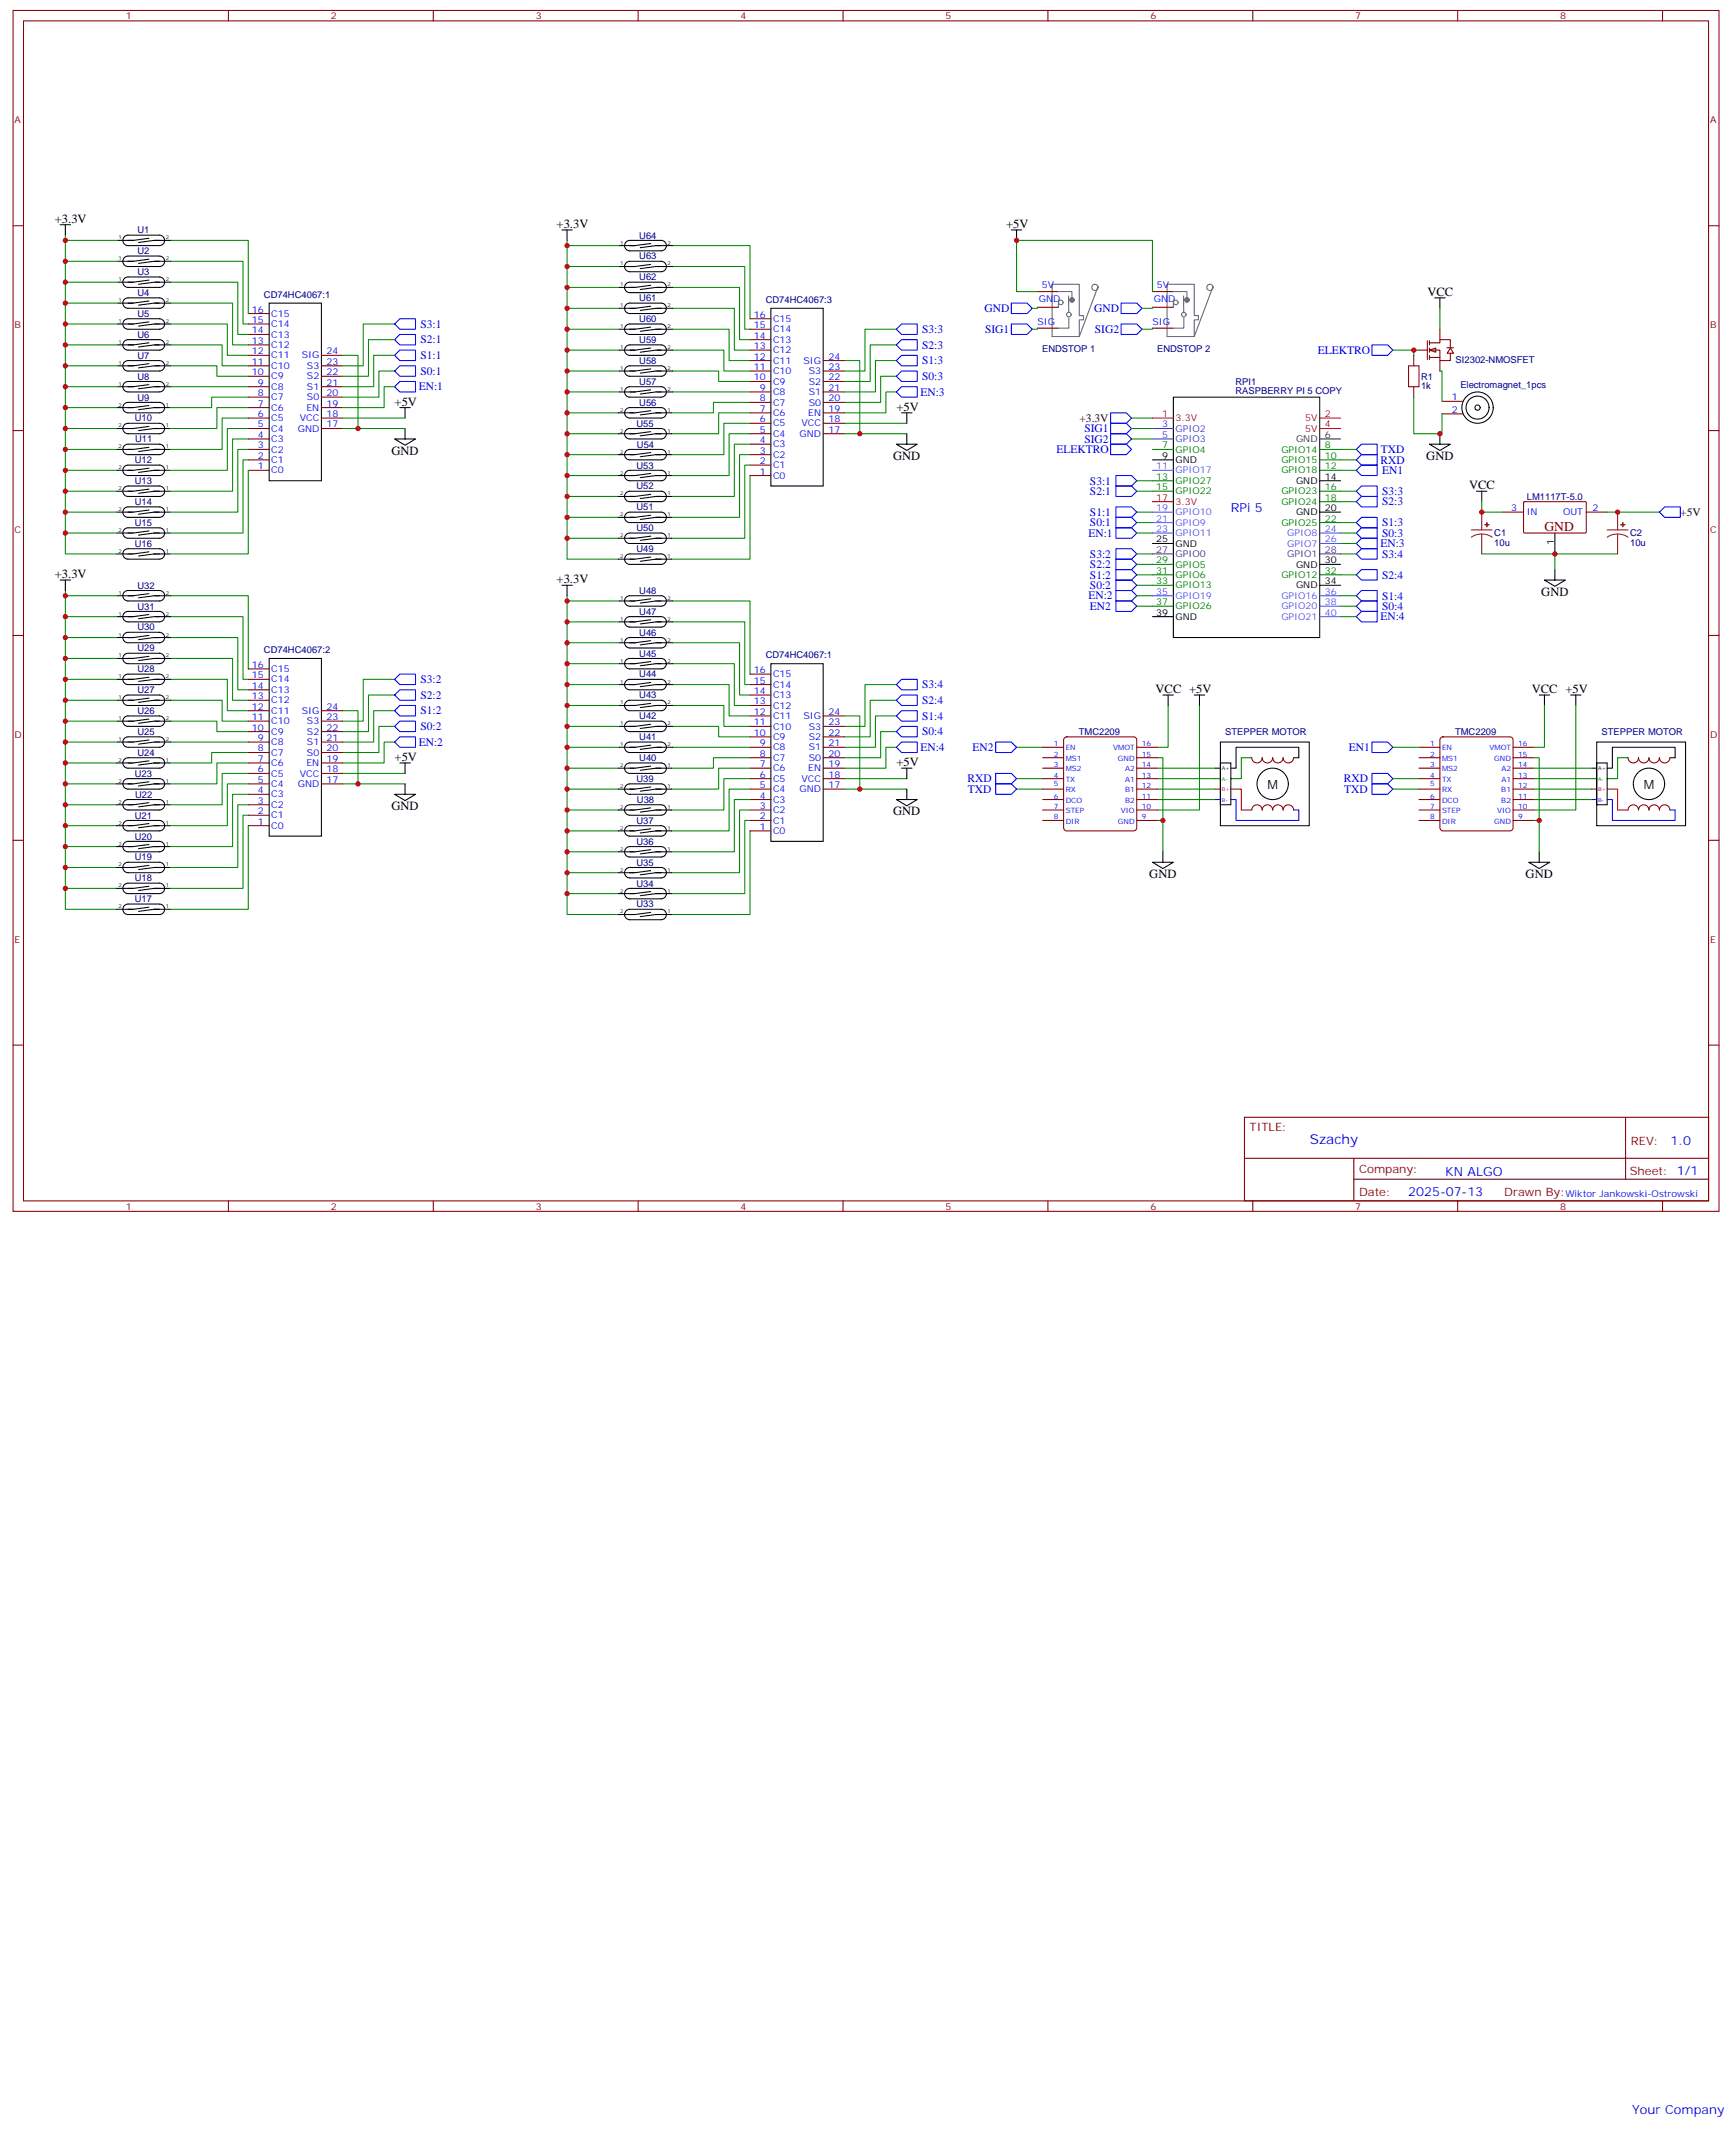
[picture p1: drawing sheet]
<svg xmlns="http://www.w3.org/2000/svg" width="586mm" height="719mm" viewBox="0 0 586 719" stroke-linecap="round" stroke-linejoin="round" font-family="sans-serif">
<defs><g id="words">
<text font-size="4.6" fill="#800" x="521.2" y="179.2">GND</text>
<text font-size="4.6" fill="#00f" x="442.1" y="386.1">Szachy</text>
<g font-size="4.2">
<text x="18.5" y="75.1">+3.3V</text>
<text x="187.9" y="76.9">+3.3V</text>
<text x="339.5" y="76.9">+5V</text>
<text x="481.7" y="99.8">VCC</text>
<text x="133.2" y="136.9">+5V</text>
<text x="302.5" y="138.6">+5V</text>
<text x="132.1" y="153.5">GND</text>
<text x="301.4" y="155.2">GND</text>
<text x="481.4" y="155.2">GND</text>
<text x="495.8" y="165.1">VCC</text>
<text x="18.5" y="195.1">+3.3V</text>
<text x="187.9" y="196.8">+3.3V</text>
<text x="520.2" y="201.1">GND</text>
<text x="390" y="233.9">VCC +5V</text>
<text x="517" y="233.9">VCC +5V</text>
<text x="133.2" y="256.8">+5V</text>
<text x="302.5" y="258.6">+5V</text>
<text x="427.7" y="266.3">M</text>
<text x="554.7" y="266.3">M</text>
<text x="132.1" y="273.4">GND</text>
<text x="301.4" y="275.2">GND</text>
<text x="387.9" y="296.3">GND</text>
<text x="514.9" y="296.3">GND</text>
</g>
<g font-size="4.2" fill="#00f">
<text x="415.4" y="172.9">RPi 5</text>
<text x="563.8" y="386.4">1.0</text>
<text x="487.7" y="396.9">KN ALGO</text>
<text x="475.2" y="403.7">2025-07-13</text>
<text x="550.9" y="713.7">Your Company</text>
</g>
<g font-size="3.9" fill="#00f">
<text x="332.2" y="105.3">GND</text>
<text x="369.3" y="105.3">GND</text>
<text x="141.9" y="110.6">S3:1</text>
<text x="311.2" y="112.4">S3:3</text>
<text x="332.5" y="112.4">SIG1</text>
<text x="369.5" y="112.4">SIG2</text>
<text x="141.9" y="115.9">S2:1</text>
<text x="311.2" y="117.7">S2:3</text>
<text x="444.7" y="119.3">ELEKTRO</text>
<text x="141.9" y="121.2">S1:1</text>
<text x="311.2" y="123">S1:3</text>
<text x="141.3" y="131.8">EN:1</text>
<text x="141.9" y="126.5">S0:1</text>
<text x="311.2" y="128.3">S0:3</text>
<text x="310.6" y="133.6">EN:3</text>
<text x="366" y="145.9">SIG1</text>
<text x="366" y="149.4">SIG2</text>
<text x="356.5" y="153">ELEKTRO</text>
<text x="466" y="153">TXD</text>
<text x="465.9" y="156.5">RXD</text>
<text x="466.4" y="160">EN1</text>
<text x="367.8" y="163.5">S3:1</text>
<text x="367.8" y="167.1">S2:1</text>
<text x="466.4" y="167.1">S3:3</text>
<text x="466.4" y="170.6">S2:3</text>
<text x="367.8" y="174.1">S1:1</text>
<text x="367.8" y="177.7">S0:1</text>
<text x="466.4" y="177.7">S1:3</text>
<text x="367.3" y="181.2">EN:1</text>
<text x="465.9" y="184.7">EN:3</text>
<text x="466.4" y="181.2">S0:3</text>
<text x="367.8" y="191.8">S2:2</text>
<text x="367.8" y="188.2">S3:2</text>
<text x="466.4" y="188.2">S3:4</text>
<text x="367.8" y="195.3">S1:2</text>
<text x="466.4" y="195.3">S2:4</text>
<text x="367.3" y="202.3">EN:2</text>
<text x="367.8" y="198.8">S0:2</text>
<text x="466.4" y="202.4">S1:4</text>
<text x="367.8" y="205.9">EN2</text>
<text x="465.9" y="209.4">EN:4</text>
<text x="466.4" y="205.9">S0:4</text>
<text x="141.9" y="230.6">S3:2</text>
<text x="311.2" y="232.3">S3:4</text>
<text x="141.9" y="235.9">S2:2</text>
<text x="311.2" y="237.6">S2:4</text>
<text x="141.9" y="241.1">S1:2</text>
<text x="311.2" y="242.9">S1:4</text>
<text x="141.3" y="251.7">EN:2</text>
<text x="141.9" y="246.4">S0:2</text>
<text x="311.2" y="248.2">S0:4</text>
<text x="310.6" y="253.5">EN:4</text>
<text x="328.2" y="253.5">EN2</text>
<text x="455.2" y="253.5">EN1</text>
<text x="326.6" y="264.1">RXD</text>
<text x="326.6" y="267.6">TXD</text>
<text x="453.6" y="264.1">RXD</text>
<text x="453.6" y="267.6">TXD</text>
</g>
<text font-size="3.9" fill="#300" x="364.3" y="142.4">+3.3V</text>
<text font-size="3.9" fill="#003" x="567.1" y="174.1">+5V</text>
<g font-size="3.9" fill="#800">
<text x="421.7" y="381.7">TITLE:</text>
<text x="550.4" y="386.4">REV:</text>
<text x="458.7" y="395.9">Company:</text>
<text x="550" y="396.5">Sheet: 1/1</text>
<text x="458.7" y="403.6">Date:</text>
<text x="507.7" y="403.7">Drawn By:</text>
</g>
<g font-size="3.2" fill="#800">
<text x="42.5" y="6.5">1</text>
<text x="111.7" y="6.5">2</text>
<text x="180.8" y="6.5">3</text>
<text x="249.9" y="6.5">4</text>
<text x="319.1" y="6.5">5</text>
<text x="388.2" y="6.5">6</text>
<text x="457.4" y="6.5">7</text>
<text x="526.5" y="6.5">8</text>
<text x="4.9" y="41.6">A</text>
<text x="577.1" y="41.6">A</text>
<text x="4.9" y="110.8">B</text>
<text x="577.1" y="110.8">B</text>
<text x="4.9" y="179.9">C</text>
<text x="577.1" y="179.9">C</text>
<text x="4.9" y="249.1">D</text>
<text x="577.1" y="249.1">D</text>
<text x="4.9" y="318.2">E</text>
<text x="577.1" y="318.2">E</text>
<text x="42.5" y="408.3">1</text>
<text x="111.7" y="408.3">2</text>
<text x="180.8" y="408.3">3</text>
<text x="249.9" y="408.3">4</text>
<text x="319.1" y="408.3">5</text>
<text x="388.2" y="408.3">6</text>
<text x="457.4" y="408.3">7</text>
<text x="526.5" y="408.3">8</text>
</g>
<g font-size="3.2" fill="#000080">
<text x="46.4" y="78.7">U1</text>
<text x="215.7" y="80.5">U64</text>
<text x="46.4" y="85.8">U2</text>
<text x="215.7" y="87.6">U63</text>
<text x="46.4" y="92.9">U3</text>
<text x="215.7" y="94.6">U62</text>
<text x="46.4" y="99.9">U4</text>
<text x="89.1" y="100.5">CD74HC4067:1</text>
<text x="215.7" y="101.7">U61</text>
<text x="46.4" y="107">U5</text>
<text x="258.4" y="102.3">CD74HC4067:3</text>
<text x="215.7" y="108.7">U60</text>
<text x="46.4" y="114">U6</text>
<text x="215.7" y="115.8">U59</text>
<text x="351.7" y="118.7">ENDSTOP 1</text>
<text x="390.5" y="118.7">ENDSTOP 2</text>
<text x="46.4" y="121.1">U7</text>
<text x="215.7" y="122.8">U58</text>
<text x="491.3" y="122.5">SI2302-NMOSFET</text>
<text x="46.4" y="128.2">U8</text>
<text x="215.7" y="129.9">U57</text>
<text x="417" y="130">RPI1</text>
<text x="479.6" y="131.3">1k</text>
<text x="479.6" y="128.1">R1</text>
<text x="492.8" y="130.8">Electromagnet_1pcs</text>
<text x="46.4" y="135.2">U9</text>
<text x="215.7" y="137">U56</text>
<text x="417" y="133">RASPBERRY PI 5 COPY</text>
<text x="45.5" y="142.3">U10</text>
<text x="45.6" y="149.3">U11</text>
<text x="214.8" y="144">U55</text>
<text x="214.9" y="151.1">U54</text>
<text x="45.5" y="156.4">U12</text>
<text x="214.8" y="158.1">U53</text>
<text x="45.5" y="163.4">U13</text>
<text x="214.8" y="165.2">U52</text>
<text x="45.5" y="170.5">U14</text>
<text x="214.8" y="172.2">U51</text>
<text x="515.3" y="168.7">LM1117T-5.0</text>
<text x="45.5" y="177.5">U15</text>
<text x="214.8" y="179.3">U50</text>
<text x="45.5" y="184.6">U16</text>
<text x="504.3" y="184.3">10u</text>
<text x="504.3" y="181.1">C1</text>
<text x="550.2" y="184.3">10u</text>
<text x="550.2" y="181.1">C2</text>
<text x="214.8" y="186.4">U49</text>
<text x="46.4" y="198.7">U32</text>
<text x="215.7" y="200.4">U48</text>
<text x="46.4" y="205.7">U31</text>
<text x="215.7" y="207.5">U47</text>
<text x="46.4" y="212.8">U30</text>
<text x="215.7" y="214.6">U46</text>
<text x="46.4" y="219.9">U29</text>
<text x="89.1" y="220.5">CD74HC4067:2</text>
<text x="215.7" y="221.6">U45</text>
<text x="46.4" y="226.9">U28</text>
<text x="258.4" y="222.2">CD74HC4067:1</text>
<text x="46.4" y="234">U27</text>
<text x="215.7" y="228.7">U44</text>
<text x="215.7" y="235.7">U43</text>
<text x="46.4" y="241">U26</text>
<text x="215.7" y="242.8">U42</text>
<text x="46.4" y="248.1">U25</text>
<text x="215.7" y="249.9">U41</text>
<text x="364.1" y="248.2">TMC2209</text>
<text x="413.5" y="248.2">STEPPER MOTOR</text>
<text x="491.1" y="248.2">TMC2209</text>
<text x="540.5" y="248.2">STEPPER MOTOR</text>
<text x="46.4" y="255.2">U24</text>
<text x="215.7" y="256.9">U40</text>
<text x="45.5" y="262.2">U23</text>
<text x="214.8" y="264">U39</text>
<text x="45.6" y="269.3">U22</text>
<text x="214.9" y="271">U38</text>
<text x="45.5" y="276.3">U21</text>
<text x="214.8" y="278.1">U37</text>
<text x="45.5" y="283.4">U20</text>
<text x="214.8" y="285.1">U36</text>
<text x="45.5" y="290.4">U19</text>
<text x="214.8" y="292.2">U35</text>
<text x="45.5" y="297.5">U18</text>
<text x="214.8" y="299.2">U34</text>
<text x="45.5" y="304.5">U17</text>
<text x="214.8" y="306.3">U33</text>
</g>
<g font-size="3.2" fill="#00f">
<text x="350.6" y="102">GND</text>
<text x="351.6" y="97.4">5V</text>
<text x="389.4" y="102">GND</text>
<text x="390.4" y="97.4">5V</text>
<text x="85" y="105.5">16</text>
<text x="91.5" y="106.9">C15</text>
<text x="254.4" y="107.2">16</text>
<text x="85" y="109">15</text>
<text x="85" y="112.5">14</text>
<text x="91.5" y="110.4">C14</text>
<text x="91.5" y="113.9">C13</text>
<text x="254.4" y="110.8">15</text>
<text x="260.9" y="108.7">C15</text>
<text x="260.9" y="112.2">C14</text>
<text x="350.1" y="109.7">SIG</text>
<text x="388.9" y="109.7">SIG</text>
<text x="85" y="116.1">13</text>
<text x="85" y="119.6">12</text>
<text x="91.5" y="117.5">C12</text>
<text x="110.2" y="119.6">24</text>
<text x="254.4" y="114.3">14</text>
<text x="254.4" y="117.8">13</text>
<text x="260.9" y="115.7">C13</text>
<text x="260.9" y="119.2">C12</text>
<text x="85" y="123.1">11</text>
<text x="91.5" y="121">C11</text>
<text x="91.5" y="124.5">C10</text>
<text x="101.8" y="121">SIG</text>
<text x="103.6" y="124.5">S3</text>
<text x="110.2" y="123.1">23</text>
<text x="254.4" y="121.4">12</text>
<text x="254.4" y="124.9">11</text>
<text x="260.9" y="122.8">C11</text>
<text x="271.1" y="122.8">SIG</text>
<text x="279.6" y="121.4">24</text>
<text x="279.6" y="124.9">23</text>
<text x="85" y="126.6">10</text>
<text x="87.1" y="130.2">9</text>
<text x="91.5" y="128.1">C9</text>
<text x="91.5" y="131.6">C8</text>
<text x="103.6" y="128.1">S2</text>
<text x="103.6" y="131.6">S1</text>
<text x="110.2" y="126.6">22</text>
<text x="110.2" y="130.2">21</text>
<text x="254.4" y="128.4">10</text>
<text x="256.4" y="131.9">9</text>
<text x="260.9" y="126.3">C10</text>
<text x="260.9" y="129.8">C9</text>
<text x="272.9" y="126.3">S3</text>
<text x="272.9" y="129.8">S2</text>
<text x="279.6" y="128.4">22</text>
<text x="279.6" y="131.9">21</text>
<text x="87.1" y="133.7">8</text>
<text x="87.1" y="137.2">7</text>
<text x="91.5" y="135.1">C7</text>
<text x="103.6" y="135.1">S0</text>
<text x="110.2" y="133.7">20</text>
<text x="110.2" y="137.2">19</text>
<text x="256.4" y="135.5">8</text>
<text x="260.9" y="133.3">C8</text>
<text x="260.9" y="136.9">C7</text>
<text x="272.9" y="133.3">S1</text>
<text x="272.9" y="136.9">S0</text>
<text x="279.6" y="135.5">20</text>
<text x="489.9" y="135.1">1</text>
<text x="87.1" y="140.8">6</text>
<text x="91.5" y="138.6">C6</text>
<text x="91.5" y="142.2">C5</text>
<text x="101.2" y="142.2">VCC</text>
<text x="103.4" y="138.6">EN</text>
<text x="110.2" y="140.8">18</text>
<text x="256.4" y="139">7</text>
<text x="256.4" y="142.5">6</text>
<text x="260.9" y="140.4">C6</text>
<text x="260.9" y="143.9">C5</text>
<text x="270.5" y="143.9">VCC</text>
<text x="272.7" y="140.4">EN</text>
<text x="279.6" y="139">19</text>
<text x="279.6" y="142.5">18</text>
<text x="489.9" y="139.3">2</text>
<text x="87.1" y="144.3">5</text>
<text x="87.1" y="147.8">4</text>
<text x="91.5" y="145.7">C4</text>
<text x="91.5" y="149.2">C3</text>
<text x="100.5" y="145.7">GND</text>
<text x="110.2" y="144.3">17</text>
<text x="256.4" y="146">5</text>
<text x="256.4" y="149.6">4</text>
<text x="260.9" y="147.5">C4</text>
<text x="269.8" y="147.5">GND</text>
<text x="279.6" y="146">17</text>
<text x="87.1" y="151.3">3</text>
<text x="87.1" y="154.9">2</text>
<text x="91.5" y="152.8">C2</text>
<text x="256.4" y="153.1">3</text>
<text x="260.9" y="151">C3</text>
<text x="260.9" y="154.5">C2</text>
<text x="87.1" y="158.4">1</text>
<text x="91.5" y="156.3">C1</text>
<text x="91.5" y="159.8">C0</text>
<text x="256.4" y="156.6">2</text>
<text x="256.4" y="160.2">1</text>
<text x="260.9" y="158">C1</text>
<text x="260.9" y="161.6">C0</text>
<text x="510" y="172.5">3</text>
<text x="515.2" y="173.9">IN</text>
<text x="527.5" y="173.9">OUT</text>
<text x="537.5" y="172.5">2</text>
<text x="85" y="225.4">16</text>
<text x="91.5" y="226.8">C15</text>
<text x="254.4" y="227.2">16</text>
<text x="85" y="229">15</text>
<text x="85" y="232.5">14</text>
<text x="91.5" y="230.4">C14</text>
<text x="91.5" y="233.9">C13</text>
<text x="254.4" y="230.7">15</text>
<text x="260.9" y="228.6">C15</text>
<text x="260.9" y="232.1">C14</text>
<text x="85" y="236">13</text>
<text x="85" y="239.5">12</text>
<text x="91.5" y="237.4">C12</text>
<text x="110.2" y="239.5">24</text>
<text x="254.4" y="234.2">14</text>
<text x="254.4" y="237.8">13</text>
<text x="260.9" y="235.7">C13</text>
<text x="260.9" y="239.2">C12</text>
<text x="85" y="243.1">11</text>
<text x="91.5" y="240.9">C11</text>
<text x="91.5" y="244.5">C10</text>
<text x="101.8" y="240.9">SIG</text>
<text x="103.6" y="244.5">S3</text>
<text x="110.2" y="243.1">23</text>
<text x="254.4" y="241.3">12</text>
<text x="254.4" y="244.8">11</text>
<text x="260.9" y="242.7">C11</text>
<text x="271.1" y="242.7">SIG</text>
<text x="279.6" y="241.3">24</text>
<text x="279.6" y="244.8">23</text>
<text x="85" y="246.6">10</text>
<text x="87.1" y="250.1">9</text>
<text x="91.5" y="248">C9</text>
<text x="91.5" y="251.5">C8</text>
<text x="103.6" y="248">S2</text>
<text x="103.6" y="251.5">S1</text>
<text x="110.2" y="246.6">22</text>
<text x="110.2" y="250.1">21</text>
<text x="254.4" y="248.4">10</text>
<text x="256.4" y="251.9">9</text>
<text x="260.9" y="246.2">C10</text>
<text x="260.9" y="249.8">C9</text>
<text x="272.9" y="246.2">S3</text>
<text x="272.9" y="249.8">S2</text>
<text x="279.6" y="248.4">22</text>
<text x="279.6" y="251.9">21</text>
<text x="87.1" y="253.6">8</text>
<text x="87.1" y="257.2">7</text>
<text x="91.5" y="255.1">C7</text>
<text x="103.6" y="255.1">S0</text>
<text x="110.2" y="253.6">20</text>
<text x="110.2" y="257.2">19</text>
<text x="256.4" y="255.4">8</text>
<text x="260.9" y="253.3">C8</text>
<text x="260.9" y="256.8">C7</text>
<text x="272.9" y="253.3">S1</text>
<text x="272.9" y="256.8">S0</text>
<text x="279.6" y="255.4">20</text>
<text x="87.1" y="260.7">6</text>
<text x="91.5" y="258.6">C6</text>
<text x="91.5" y="262.1">C5</text>
<text x="101.2" y="262.1">VCC</text>
<text x="103.4" y="258.6">EN</text>
<text x="110.2" y="260.7">18</text>
<text x="256.4" y="258.9">7</text>
<text x="256.4" y="262.5">6</text>
<text x="260.9" y="260.3">C6</text>
<text x="260.9" y="263.9">C5</text>
<text x="270.5" y="263.9">VCC</text>
<text x="272.7" y="260.3">EN</text>
<text x="279.6" y="258.9">19</text>
<text x="279.6" y="262.5">18</text>
<text x="87.1" y="264.2">5</text>
<text x="87.1" y="267.8">4</text>
<text x="91.5" y="265.6">C4</text>
<text x="91.5" y="269.2">C3</text>
<text x="100.5" y="265.6">GND</text>
<text x="110.2" y="264.2">17</text>
<text x="256.4" y="266">5</text>
<text x="256.4" y="269.5">4</text>
<text x="260.9" y="267.4">C4</text>
<text x="269.8" y="267.4">GND</text>
<text x="279.6" y="266">17</text>
<text x="87.1" y="271.3">3</text>
<text x="87.1" y="274.8">2</text>
<text x="91.5" y="272.7">C2</text>
<text x="256.4" y="273">3</text>
<text x="260.9" y="270.9">C3</text>
<text x="260.9" y="274.5">C2</text>
<text x="87.1" y="278.3">1</text>
<text x="91.5" y="276.2">C1</text>
<text x="91.5" y="279.8">C0</text>
<text x="256.4" y="276.6">2</text>
<text x="256.4" y="280.1">1</text>
<text x="260.9" y="278">C1</text>
<text x="260.9" y="281.5">C0</text>
<text x="528.3" y="403.9">Wiktor Jankowski-Ostrowski</text>
</g>
<g font-size="3.2" fill="#f00">
<text x="392.2" y="140.8">1</text>
<text x="396.7" y="142.2">3.3V</text>
<text x="440.5" y="142.2">5V</text>
<text x="447.1" y="140.8">2</text>
<text x="440.5" y="145.7">5V</text>
<text x="447.1" y="144.3">4</text>
<text x="390.2" y="169">17</text>
<text x="396.7" y="170.4">3.3V</text>
</g>
<g font-size="3.2" fill="#06c">
<text x="392.2" y="144.3">3</text>
<text x="392.2" y="147.8">5</text>
<text x="396.7" y="145.7">GPIO2</text>
<text x="396.7" y="149.2">GPIO3</text>
</g>
<g font-size="3.2" fill="#333">
<text x="437.4" y="149.2">GND</text>
<text x="447.1" y="147.8">6</text>
</g>
<g font-size="3.2" fill="#060">
<text x="392.2" y="151.3">7</text>
<text x="396.7" y="152.8">GPIO4</text>
<text x="432.4" y="152.8">GPIO14</text>
<text x="447.1" y="151.3">8</text>
<text x="447.1" y="154.9">10</text>
<text x="390.2" y="161.9">13</text>
<text x="432.4" y="156.3">GPIO15</text>
<text x="432.4" y="159.8">GPIO18</text>
<text x="447.1" y="158.4">12</text>
<text x="390.2" y="165.5">15</text>
<text x="396.7" y="163.3">GPIO27</text>
<text x="396.7" y="166.9">GPIO22</text>
<text x="432.4" y="166.9">GPIO23</text>
<text x="447.1" y="165.5">16</text>
<text x="432.4" y="170.4">GPIO24</text>
<text x="447.1" y="169">18</text>
<text x="432.4" y="177.4">GPIO25</text>
<text x="447.1" y="176">22</text>
<text x="390.2" y="190.1">29</text>
<text x="396.7" y="191.6">GPIO5</text>
<text x="390.2" y="193.7">31</text>
<text x="390.2" y="197.2">33</text>
<text x="396.7" y="195.1">GPIO6</text>
<text x="432.4" y="195.1">GPIO12</text>
<text x="447.1" y="193.7">32</text>
<text x="396.7" y="198.6">GPIO13</text>
<text x="390.2" y="204.3">37</text>
<text x="396.7" y="205.7">GPIO26</text>
</g>
<g font-size="3.2">
<text x="392.2" y="154.9">9</text>
<text x="396.7" y="156.3">GND</text>
<text x="447.1" y="161.9">14</text>
<text x="437.4" y="163.3">GND</text>
<text x="437.4" y="173.9">GND</text>
<text x="447.1" y="172.5">20</text>
<text x="390.2" y="183.1">25</text>
<text x="396.7" y="184.5">GND</text>
<text x="524.4" y="184.1" transform="rotate(-90 524.4 184.1)">1</text>
<text x="437.4" y="191.6">GND</text>
<text x="447.1" y="190.1">30</text>
<text x="447.1" y="197.2">34</text>
<text x="437.4" y="198.6">GND</text>
<text x="390.2" y="207.8">39</text>
<text x="396.7" y="209.2">GND</text>
</g>
<g font-size="3.2" fill="#90f">
<text x="390.2" y="158.4">11</text>
<text x="396.7" y="159.8">GPIO17</text>
<text x="390.2" y="172.5">19</text>
<text x="396.7" y="173.9">GPIO10</text>
<text x="390.2" y="176">21</text>
<text x="390.2" y="179.6">23</text>
<text x="396.7" y="177.4">GPIO9</text>
<text x="447.1" y="179.6">24</text>
<text x="396.7" y="181">GPIO11</text>
<text x="434.5" y="181">GPIO8</text>
<text x="434.5" y="184.5">GPIO7</text>
<text x="447.1" y="183.1">26</text>
<text x="390.2" y="200.7">35</text>
<text x="396.7" y="202.1">GPIO19</text>
<text x="432.4" y="202.1">GPIO16</text>
<text x="447.1" y="200.7">36</text>
<text x="432.4" y="205.7">GPIO20</text>
<text x="432.4" y="209.2">GPIO21</text>
<text x="447.1" y="204.3">38</text>
<text x="447.1" y="207.8">40</text>
</g>
<g font-size="3.2" fill="#609">
<text x="390.2" y="186.6">27</text>
<text x="396.7" y="188">GPIO0</text>
<text x="434.5" y="188">GPIO1</text>
<text x="447.1" y="186.6">28</text>
</g>
<g font-size="2.5" fill="#00f">
<text x="355.6" y="251.9">1</text>
<text x="385.4" y="251.9">16</text>
<text x="482.6" y="251.9">1</text>
<text x="512.4" y="251.9">16</text>
<text x="355.6" y="255.4">2</text>
<text x="359.7" y="253.3">EN</text>
<text x="359.7" y="256.8">MS1</text>
<text x="375.7" y="253.3">VMOT</text>
<text x="377.3" y="256.8">GND</text>
<text x="385.4" y="255.4">15</text>
<text x="482.6" y="255.4">2</text>
<text x="486.7" y="253.3">EN</text>
<text x="486.7" y="256.8">MS1</text>
<text x="502.7" y="253.3">VMOT</text>
<text x="504.3" y="256.8">GND</text>
<text x="512.4" y="255.4">15</text>
<text x="355.6" y="258.9">3</text>
<text x="355.6" y="262.5">4</text>
<text x="359.7" y="260.3">MS2</text>
<text x="359.7" y="263.9">TX</text>
<text x="379.7" y="263.9">A1</text>
<text x="379.7" y="260.3">A2</text>
<text x="385.4" y="262.5">13</text>
<text x="385.4" y="258.9">14</text>
<text x="482.6" y="258.9">3</text>
<text x="482.6" y="262.5">4</text>
<text x="486.7" y="260.3">MS2</text>
<text x="486.7" y="263.9">TX</text>
<text x="506.7" y="263.9">A1</text>
<text x="506.7" y="260.3">A2</text>
<text x="512.4" y="262.5">13</text>
<text x="512.4" y="258.9">14</text>
<text x="355.6" y="265.5">5</text>
<text x="355.6" y="269.5">6</text>
<text x="359.7" y="267.4">RX</text>
<text x="379.7" y="267.4">B1</text>
<text x="385.4" y="269.5">11</text>
<text x="385.4" y="266">12</text>
<text x="482.6" y="265.5">5</text>
<text x="482.6" y="269.5">6</text>
<text x="486.7" y="267.4">RX</text>
<text x="506.7" y="267.4">B1</text>
<text x="512.4" y="269.5">11</text>
<text x="512.4" y="266">12</text>
<text x="355.6" y="273">7</text>
<text x="359.7" y="270.9">DCO</text>
<text x="359.7" y="274.5">STEP</text>
<text x="378.3" y="274.5">VIO</text>
<text x="379.7" y="270.9">B2</text>
<text x="385.4" y="273">10</text>
<text x="482.6" y="273">7</text>
<text x="486.7" y="270.9">DCO</text>
<text x="486.7" y="274.5">STEP</text>
<text x="505.3" y="274.5">VIO</text>
<text x="506.7" y="270.9">B2</text>
<text x="512.4" y="273">10</text>
<text x="355.6" y="276.6">8</text>
<text x="359.7" y="278">DIR</text>
<text x="377.3" y="278">GND</text>
<text x="385.4" y="276.6">9</text>
<text x="482.6" y="276.6">8</text>
<text x="486.7" y="278">DIR</text>
<text x="504.3" y="278">GND</text>
<text x="512.4" y="276.6">9</text>
</g>
<g font-size="1.8">
<text x="40" y="80.8">1</text>
<text x="55.9" y="80.8">2</text>
<text x="209.3" y="82.5">1</text>
<text x="225.2" y="82.5">2</text>
<text x="40" y="87.8">1</text>
<text x="55.9" y="87.8">2</text>
<text x="209.3" y="89.6">1</text>
<text x="225.2" y="89.6">2</text>
<text x="40" y="94.9">1</text>
<text x="55.9" y="94.9">2</text>
<text x="40" y="102">1</text>
<text x="55.9" y="102">2</text>
<text x="209.3" y="96.7">1</text>
<text x="225.2" y="96.7">2</text>
<text x="209.3" y="103.7">1</text>
<text x="225.2" y="103.7">2</text>
<text x="40" y="109">1</text>
<text x="55.9" y="109">2</text>
<text x="209.3" y="110.8">1</text>
<text x="225.2" y="110.8">2</text>
<text x="40" y="116.1">1</text>
<text x="55.9" y="116.1">2</text>
<text x="209.3" y="117.8">1</text>
<text x="225.2" y="117.8">2</text>
<text x="40" y="123.1">1</text>
<text x="55.9" y="123.1">2</text>
<text x="209.3" y="124.9">1</text>
<text x="225.2" y="124.9">2</text>
<text x="40" y="130.2">1</text>
<text x="55.9" y="130.2">2</text>
<text x="209.3" y="131.9">1</text>
<text x="225.2" y="131.9">2</text>
<text x="40" y="137.2">2</text>
<text x="55.9" y="137.2">1</text>
<text x="209.3" y="139">2</text>
<text x="225.2" y="139">1</text>
<text x="40" y="144.3">2</text>
<text x="55.9" y="144.3">1</text>
<text x="209.3" y="146">2</text>
<text x="225.2" y="146">1</text>
<text x="40" y="151.3">2</text>
<text x="55.9" y="151.3">1</text>
<text x="209.3" y="153.1">2</text>
<text x="225.2" y="153.1">1</text>
<text x="40" y="158.4">2</text>
<text x="55.9" y="158.4">1</text>
<text x="209.3" y="160.2">2</text>
<text x="225.2" y="160.2">1</text>
<text x="40" y="165.5">2</text>
<text x="55.9" y="165.5">1</text>
<text x="209.3" y="167.2">2</text>
<text x="225.2" y="167.2">1</text>
<text x="40" y="172.5">2</text>
<text x="55.9" y="172.5">1</text>
<text x="40" y="179.6">2</text>
<text x="55.9" y="179.6">1</text>
<text x="209.3" y="174.3">2</text>
<text x="225.2" y="174.3">1</text>
<text x="209.3" y="181.3">2</text>
<text x="225.2" y="181.3">1</text>
<text x="40" y="186.6">2</text>
<text x="55.9" y="186.6">1</text>
<text x="209.3" y="188.4">2</text>
<text x="225.2" y="188.4">1</text>
<text x="40" y="200.7">1</text>
<text x="55.9" y="200.7">2</text>
<text x="209.3" y="202.5">1</text>
<text x="225.2" y="202.5">2</text>
<text x="40" y="207.8">1</text>
<text x="55.9" y="207.8">2</text>
<text x="209.3" y="209.5">1</text>
<text x="225.2" y="209.5">2</text>
<text x="40" y="214.8">1</text>
<text x="55.9" y="214.8">2</text>
<text x="40" y="221.9">1</text>
<text x="55.9" y="221.9">2</text>
<text x="209.3" y="216.6">1</text>
<text x="225.2" y="216.6">2</text>
<text x="209.3" y="223.7">1</text>
<text x="225.2" y="223.7">2</text>
<text x="40" y="229">1</text>
<text x="55.9" y="229">2</text>
<text x="209.3" y="230.7">1</text>
<text x="225.2" y="230.7">2</text>
<text x="40" y="236">1</text>
<text x="55.9" y="236">2</text>
<text x="209.3" y="237.8">1</text>
<text x="225.2" y="237.8">2</text>
<text x="40" y="243.1">1</text>
<text x="55.9" y="243.1">2</text>
<text x="209.3" y="244.8">1</text>
<text x="225.2" y="244.8">2</text>
<text x="40" y="250.1">1</text>
<text x="55.9" y="250.1">2</text>
<text x="209.3" y="251.9">1</text>
<text x="225.2" y="251.9">2</text>
<text x="40" y="257.2">2</text>
<text x="55.9" y="257.2">1</text>
<text x="209.3" y="258.9">2</text>
<text x="225.2" y="258.9">1</text>
<text x="412.4" y="260">A+</text>
<text x="539.4" y="260">A+</text>
<text x="40" y="264.2">2</text>
<text x="55.9" y="264.2">1</text>
<text x="209.3" y="266">2</text>
<text x="225.2" y="266">1</text>
<text x="40" y="271.3">2</text>
<text x="55.9" y="271.3">1</text>
<text x="209.3" y="273">2</text>
<text x="225.2" y="273">1</text>
<text x="40" y="278.3">2</text>
<text x="55.9" y="278.3">1</text>
<text x="209.3" y="280.1">2</text>
<text x="225.2" y="280.1">1</text>
<text x="40" y="285.4">2</text>
<text x="55.9" y="285.4">1</text>
<text x="209.3" y="287.2">2</text>
<text x="225.2" y="287.2">1</text>
<text x="40" y="292.5">2</text>
<text x="55.9" y="292.5">1</text>
<text x="40" y="299.5">2</text>
<text x="55.9" y="299.5">1</text>
<text x="209.3" y="294.2">2</text>
<text x="225.2" y="294.2">1</text>
<text x="209.3" y="301.3">2</text>
<text x="225.2" y="301.3">1</text>
<text x="40" y="306.6">2</text>
<text x="55.9" y="306.6">1</text>
<text x="209.3" y="308.3">2</text>
<text x="225.2" y="308.3">1</text>
</g>
<g font-size="1.8" fill="#060">
<text x="412.3" y="263.5">A-</text>
<text x="539.3" y="263.5">A-</text>
</g>
<g font-size="1.8" fill="#f00">
<text x="412.4" y="267.1">B+</text>
<text x="539.4" y="267.1">B+</text>
</g>
<g font-size="1.8" fill="#00f">
<text x="412.3" y="270.6">B-</text>
<text x="539.3" y="270.6">B-</text>
</g>
</g></defs>
<g fill="none" stroke="#870000" stroke-width=".35">
<path d="M4.4 3.5h575.7v405.4h-575.7zM7.9 7.1h568.7v398.2h-568.7zM77.1 3.5v3.6M146.2 3.5v3.6M215.4 3.5v3.6M284.5 3.5v3.6M353.7 3.5v3.6M422.8 3.5v3.6M491.9 3.5v3.6M561.1 3.5v3.6M4.4 76.2h3.5M576.6 76.2h3.5"/>
<path d="M83.8 119.9h7M83.8 105.8h7M83.8 109.4h7M83.8 112.9h7M83.8 116.4h7M108.5 119.9h7M253.1 107.6h7.1M253.1 111.1h7.1M253.1 114.7h7.1M253.1 118.2h7.1M83.8 123.5h7M83.8 127h7"/>
<path d="M83.8 130.5h7M83.8 134.1h7M83.8 137.6h7M108.5 123.5h7M108.5 127h7M108.5 130.5h7M108.5 134.1h7M108.5 137.6h7M253.1 121.7h7.1M253.1 125.2h7.1M253.1 128.8h7.1M253.1 132.3h7.1"/>
<path d="M253.1 135.8h7.1M253.1 139.3h7.1M277.8 121.7h7.1M277.8 125.2h7.1M277.8 128.8h7.1M277.8 132.3h7.1M277.8 135.8h7.1M277.8 139.3h7.1M4.4 145.3h3.5M83.8 141.1h7M83.8 144.6h7M83.8 148.2h7"/>
<path d="M83.8 151.7h7M83.8 155.2h7M83.8 158.8h7M108.5 141.1h7M108.5 144.6h7M253.1 142.9h7.1M253.1 146.4h7.1M253.1 149.9h7.1M253.1 153.5h7.1M253.1 157h7.1M277.8 142.9h7.1M277.8 146.4h7.1"/>
<path d="M576.6 145.3h3.5M253.1 160.5h7.1M507.1 172.9h7.1M514.2 169.5l.3-.2 20.7 .1 .1 .3v10l-.3 .2h-20.7l-.1-.3zM535.3 172.9h7.1M4.4 214.5h3.5M576.6 214.5h3.5M83.8 239.9h7M83.8 225.8h7M83.8 229.3h7M83.8 232.8h7M83.8 236.4h7"/>
<path d="M108.5 239.9h7M253.1 227.5h7.1M253.1 231.1h7.1M253.1 234.6h7.1M253.1 238.1h7.1M83.8 243.4h7M83.8 246.9h7M83.8 250.5h7M83.8 254h7M83.8 257.5h7M108.5 243.4h7M108.5 246.9h7"/>
<path d="M108.5 250.5h7M108.5 254h7M108.5 257.5h7M253.1 241.7h7.1M253.1 245.2h7.1M253.1 248.7h7.1M253.1 252.2h7.1M253.1 255.8h7.1M253.1 259.3h7.1M277.8 241.7h7.1M277.8 245.2h7.1M277.8 248.7h7.1"/>
<path d="M277.8 252.2h7.1M277.8 255.8h7.1M277.8 259.3h7.1M83.8 261.1h7M83.8 264.6h7M83.8 268.1h7M83.8 271.6h7M83.8 275.2h7M83.8 278.7h7M108.5 261.1h7M108.5 264.6h7M253.1 262.8h7.1"/>
<path d="M253.1 266.3h7.1M253.1 269.9h7.1M253.1 273.4h7.1M253.1 276.9h7.1M277.8 262.8h7.1M277.8 266.3h7.1M4.4 283.6h3.5M253.1 280.5h7.1M576.6 283.6h3.5M4.4 352.8h3.5M576.6 352.8h3.5M420 377.1h156.6v28.2h-156.6z"/>
<path d="M548.6 377.1v20.9M420 391h156.5M456.9 398h119.6M456.9 391v14.1M77.1 405.3v3.6M146.2 405.3v3.6M215.4 405.3v3.6M284.5 405.3v3.6M353.7 405.3v3.6M422.8 405.3v3.6M491.9 405.3v3.6M561.1 405.3v3.6"/>
</g>
<g fill="none" stroke="#000" stroke-width=".35">
<path d="M20.3 75.8h3.5M22 75.8v3.6M42 79.9l1.2-.5h10.6a1.76 1.76 0 0 1 1.8 1.7 1.76 1.76 0 0 1-1.8 1.8h-10.6a1.76 1.76 0 0 1-1.6-1.1 1.76 1.76 0 0 1 .4-1.9zM189.6 77.6h3.5M191.4 77.6v3.5M42 86.9l1.2-.5h10.6a1.76 1.76 0 0 1 1.8 1.8 1.76 1.76 0 0 1-1.8 1.8h-10.6a1.76 1.76 0 0 1-1.6-1.1 1.76 1.76 0 0 1 .4-2zM42 94l1.2-.5h10.6a1.76 1.76 0 0 1 1.8 1.7 1.76 1.76 0 0 1-1.8 1.8h-10.6a1.76 1.76 0 0 1-1.6-1.1 1.76 1.76 0 0 1 .4-1.9zM50.3 80.4l-5.3 .7h-5.3M50.3 87.5l-5.3 .7h-5.3M50.3 94.5l-5.3 .7h-5.3M57.7 81.1h-5.7l-5.3 .7M57.7 88.2h-5.7l-5.3 .7"/>
<path d="M57.7 95.2h-5.7l-5.3 .8M211.3 95.8l1.2-.6h10.6a1.76 1.76 0 0 1 1.8 1.8 1.76 1.76 0 0 1-1.8 1.8h-10.6a1.76 1.76 0 0 1-1.6-1.1 1.76 1.76 0 0 1 .4-1.9zM211.3 88.7l1.2-.5h10.6a1.76 1.76 0 0 1 1.8 1.8 1.76 1.76 0 0 1-1.8 1.7h-10.6a1.76 1.76 0 0 1-1.6-1.1 1.76 1.76 0 0 1 .4-1.9zM211.3 81.7l1.2-.6h10.6a1.76 1.76 0 0 1 1.8 1.8 1.76 1.76 0 0 1-1.8 1.8h-10.6a1.76 1.76 0 0 1-1.6-1.1 1.76 1.76 0 0 1 .4-1.9zM219.6 82.2l-5.3 .7h-5.3M219.6 89.3l-5.3 .7h-5.3M219.6 96.3l-5.3 .7h-5.3M227 82.9h-5.6l-5.3 .7M227 90h-5.6l-5.3 .7M227 97h-5.6l-5.3 .7M42 101.1l1.2-.6h10.6a1.76 1.76 0 0 1 1.8 1.8 1.76 1.76 0 0 1-1.8 1.8h-10.6a1.76 1.76 0 0 1-1.6-1.1 1.76 1.76 0 0 1 .4-1.9zM42 108.1l1.2-.5h10.6a1.76 1.76 0 0 1 1.8 1.8 1.76 1.76 0 0 1-1.8 1.7h-10.6a1.76 1.76 0 0 1-1.6-1.1 1.76 1.76 0 0 1 .4-1.9z"/>
<path d="M42 115.2l1.2-.5h10.6a1.76 1.76 0 0 1 1.8 1.7 1.76 1.76 0 0 1-1.8 1.8h-10.6a1.76 1.76 0 0 1-1.6-1.1 1.76 1.76 0 0 1 .4-1.9zM50.3 101.6l-5.3 .7h-5.3M50.3 108.7l-5.3 .7h-5.3M50.3 115.7l-5.3 .7h-5.3M57.7 102.3h-5.7l-5.3 .7M57.7 109.4h-5.7l-5.3 .7M57.7 116.4h-5.7l-5.3 .7M90.8 102.3h17.7v60h-17.7zM211.3 116.9l1.2-.5h10.6a1.76 1.76 0 0 1 1.8 1.8 1.76 1.76 0 0 1-1.8 1.7h-10.6a1.76 1.76 0 0 1-1.6-1 1.76 1.76 0 0 1 .4-2zM211.3 109.9l1.2-.5h10.6a1.76 1.76 0 0 1 1.8 1.7 1.76 1.76 0 0 1-1.8 1.8h-10.6a1.76 1.76 0 0 1-1.6-1.1 1.76 1.76 0 0 1 .4-1.9zM211.3 102.8l1.2-.5h10.6a1.76 1.76 0 0 1 1.8 1.8 1.76 1.76 0 0 1-1.8 1.7h-10.6a1.76 1.76 0 0 1-1.6-1.1 1.76 1.76 0 0 1 .4-1.9zM219.6 103.4l-5.3 .7h-5.3"/>
<path d="M219.6 110.4l-5.3 .7h-5.3M219.6 117.5l-5.3 .7h-5.3M227 104.1h-5.6l-5.3 .7M227 111.1h-5.6l-5.3 .7M227 118.2h-5.6l-5.3 .7M260.2 104.1h17.6v59.9h-17.6zM42 122.2l1.2-.5h10.6a1.76 1.76 0 0 1 1.8 1.8 1.76 1.76 0 0 1-1.8 1.7h-10.6a1.76 1.76 0 0 1-1.6-1.1 1.76 1.76 0 0 1 .4-1.9zM42 129.3l1.2-.5h10.6a1.76 1.76 0 0 1 1.8 1.7 1.76 1.76 0 0 1-1.8 1.8h-10.6a1.76 1.76 0 0 1-1.6-1.1 1.76 1.76 0 0 1 .4-1.9zM42 136.3l1.2-.5h10.6a1.76 1.76 0 0 1 1.8 1.8 1.76 1.76 0 0 1-1.8 1.7h-10.6a1.76 1.76 0 0 1-1.6-1 1.76 1.76 0 0 1 .4-2zM50.3 122.8l-5.3 .7h-5.3M50.3 129.8l-5.3 .7h-5.3M50.3 136.9l-5.3 .7h-5.7"/>
<path d="M57.3 137.6h-5.3l-5.3 .7M57.7 123.5h-5.7l-5.3 .7M57.7 130.5h-5.7l-5.3 .7M134.9 137.6h3.6M136.7 137.6v3.5M211.3 138.1l1.2-.5h10.6a1.76 1.76 0 0 1 1.8 1.7 1.76 1.76 0 0 1-1.8 1.8h-10.6a1.76 1.76 0 0 1-1.6-1.1 1.76 1.76 0 0 1 .4-1.9zM211.3 131l1.2-.5h10.6a1.76 1.76 0 0 1 1.8 1.8 1.76 1.76 0 0 1-1.8 1.8h-10.6a1.76 1.76 0 0 1-1.6-1.1 1.76 1.76 0 0 1 .4-2zM211.3 124l1.2-.5h10.6a1.76 1.76 0 0 1 1.8 1.7 1.76 1.76 0 0 1-1.8 1.8h-10.6a1.76 1.76 0 0 1-1.6-1.1 1.76 1.76 0 0 1 .4-1.9zM219.6 124.5l-5.3 .7h-5.3M219.6 131.6l-5.3 .7h-5.3M219.6 138.6l-5.3 .7h-5.6M226.7 139.3h-5.3l-5.3 .8"/>
<path d="M227 125.2h-5.6l-5.3 .7M227 132.3h-5.6l-5.3 .7M304.3 139.3h3.5M306 139.3v3.6M396 134.1h49.4v81.1h-49.4zM42 143.4l1.2-.5h10.6a1.76 1.76 0 0 1 1.8 1.7 1.76 1.76 0 0 1-1.8 1.8h-10.6a1.76 1.76 0 0 1-1.6-1.1 1.76 1.76 0 0 1 .4-1.9zM42 150.4l1.2-.5h10.6a1.76 1.76 0 0 1 1.8 1.8 1.76 1.76 0 0 1-1.8 1.8h-10.6a1.76 1.76 0 0 1-1.6-1.1 1.76 1.76 0 0 1 .4-2zM42 157.5l1.2-.5h10.6a1.76 1.76 0 0 1 1.8 1.8 1.76 1.76 0 0 1-1.8 1.7h-10.6a1.76 1.76 0 0 1-1.6-1.1 1.76 1.76 0 0 1 .4-1.9zM50.3 143.9l-5.3 .7h-5.7M50.3 151l-5.3 .7h-5.7M50.3 158l-5.3 .8h-5.7M57.3 144.6h-5.3l-5.3 .7"/>
<path d="M57.3 151.7h-5.3l-5.3 .7M57.3 158.8h-5.3l-5.3 .7M133.2 148.2h7l-3.5 2.1zM136.7 144.6v3.6M211.3 159.3l1.2-.5h10.6a1.76 1.76 0 0 1 1.8 1.7 1.76 1.76 0 0 1-1.8 1.8h-10.6a1.76 1.76 0 0 1-1.6-1.1 1.76 1.76 0 0 1 .4-1.9zM211.3 152.2l1.2-.5h10.6a1.76 1.76 0 0 1 1.8 1.8 1.76 1.76 0 0 1-1.8 1.7h-10.6a1.76 1.76 0 0 1-1.6-1.1 1.76 1.76 0 0 1 .4-1.9zM211.3 145.2l1.2-.6h10.6a1.76 1.76 0 0 1 1.8 1.8 1.76 1.76 0 0 1-1.8 1.8h-10.6a1.76 1.76 0 0 1-1.6-1.1 1.76 1.76 0 0 1 .4-1.9zM219.6 145.7l-5.3 .7h-5.6M219.6 152.8l-5.3 .7h-5.6M219.6 159.8l-5.3 .7h-5.6M226.7 146.4h-5.3l-5.3 .7M226.7 153.5h-5.3l-5.3 .7"/>
<path d="M302.5 149.9h7.1l-3.6 2.1zM306 146.4v3.5M388.9 155.2h7.1M42 164.6l1.2-.6h10.6a1.76 1.76 0 0 1 1.8 1.8 1.76 1.76 0 0 1-1.8 1.8h-10.6a1.76 1.76 0 0 1-1.6-1.1 1.76 1.76 0 0 1 .4-1.9zM42 171.6l1.2-.5h10.6a1.76 1.76 0 0 1 1.8 1.8 1.76 1.76 0 0 1-1.8 1.7h-10.6a1.76 1.76 0 0 1-1.6-1.1 1.76 1.76 0 0 1 .4-1.9zM42 178.7l1.2-.5h10.6a1.76 1.76 0 0 1 1.8 1.7 1.76 1.76 0 0 1-1.8 1.8h-10.6a1.76 1.76 0 0 1-1.6-1.1 1.76 1.76 0 0 1 .4-1.9zM50.3 165.1l-5.3 .7h-5.7M50.3 172.2l-5.3 .7h-5.7M50.3 179.2l-5.3 .7h-5.7M57.3 165.8h-5.3l-5.3 .7M57.3 172.9h-5.3l-5.3 .7M57.3 179.9h-5.3l-5.3 .7"/>
<path d="M211.3 173.4l1.2-.5h10.6a1.76 1.76 0 0 1 1.8 1.7 1.76 1.76 0 0 1-1.8 1.8h-10.6a1.76 1.76 0 0 1-1.6-1.1 1.76 1.76 0 0 1 .4-1.9zM211.3 166.3l1.2-.5h10.6a1.76 1.76 0 0 1 1.8 1.8 1.76 1.76 0 0 1-1.8 1.7h-10.6a1.76 1.76 0 0 1-1.6-1.1 1.76 1.76 0 0 1 .4-1.9zM219.6 166.9l-5.3 .7h-5.6M219.6 173.9l-5.3 .7h-5.6M226.7 160.5h-5.3l-5.3 .7M226.7 167.6h-5.3l-5.3 .7M226.7 174.6h-5.3l-5.3 .7M445.4 172.9h7M445.4 162.3h7M498.3 165.8h3.5M500.1 165.8v3.5M524.8 179.9v7.1"/>
<path d="M20.3 195.8h3.5M22 195.8v3.5M42 185.7l1.2-.5h10.6a1.76 1.76 0 0 1 1.8 1.8 1.76 1.76 0 0 1-1.8 1.7h-10.6a1.76 1.76 0 0 1-1.6-1.1 1.76 1.76 0 0 1 .4-1.9zM42 199.8l1.2-.5h10.6a1.76 1.76 0 0 1 1.8 1.8 1.76 1.76 0 0 1-1.8 1.7h-10.6a1.76 1.76 0 0 1-1.6-1 1.76 1.76 0 0 1 .4-2zM50.3 186.3l-5.3 .7h-5.7M57.3 187h-5.3l-5.3 .7M189.6 197.6h3.5M191.4 197.6v3.5M211.3 187.5l1.2-.5h10.6a1.76 1.76 0 0 1 1.8 1.7 1.76 1.76 0 0 1-1.8 1.8h-10.6a1.76 1.76 0 0 1-1.6-1.1 1.76 1.76 0 0 1 .4-1.9zM211.3 180.4l1.2-.5h10.6a1.76 1.76 0 0 1 1.8 1.8 1.76 1.76 0 0 1-1.8 1.7h-10.6a1.76 1.76 0 0 1-1.6-1 1.76 1.76 0 0 1 .4-2zM219.6 181l-5.3 .7h-5.6M219.6 188l-5.3 .7h-5.6"/>
<path d="M226.7 181.7h-5.3l-5.3 .7M226.7 188.7h-5.3l-5.3 .7M388.9 183.4h7.1M445.4 197.6h7M445.4 190.5h7M521.2 195.8h7.1l-3.5 2.1zM524.8 192.3v3.5M42 213.9l1.2-.5h10.6a1.76 1.76 0 0 1 1.8 1.8 1.76 1.76 0 0 1-1.8 1.8h-10.6a1.76 1.76 0 0 1-1.6-1.1 1.76 1.76 0 0 1 .4-2zM42 206.9l1.2-.5h10.6a1.76 1.76 0 0 1 1.8 1.7 1.76 1.76 0 0 1-1.8 1.8h-10.6a1.76 1.76 0 0 1-1.6-1.1 1.76 1.76 0 0 1 .4-1.9zM50.3 214.5l-5.3 .7h-5.3M50.3 207.4l-5.3 .7h-5.3M50.3 200.4l-5.3 .7h-5.3"/>
<path d="M57.7 215.2h-5.7l-5.3 .7M57.7 208.1h-5.7l-5.3 .7M57.7 201.1h-5.7l-5.3 .7M211.3 215.7l1.2-.5h10.6a1.76 1.76 0 0 1 1.8 1.8 1.76 1.76 0 0 1-1.8 1.7h-10.6a1.76 1.76 0 0 1-1.6-1.1 1.76 1.76 0 0 1 .4-1.9zM211.3 208.7l1.2-.6h10.6a1.76 1.76 0 0 1 1.8 1.8 1.76 1.76 0 0 1-1.8 1.8h-10.6a1.76 1.76 0 0 1-1.6-1.1 1.76 1.76 0 0 1 .4-1.9zM211.3 201.6l1.2-.5h10.6a1.76 1.76 0 0 1 1.8 1.7 1.76 1.76 0 0 1-1.8 1.8h-10.6a1.76 1.76 0 0 1-1.6-1.1 1.76 1.76 0 0 1 .4-1.9zM219.6 216.3l-5.3 .7h-5.3M219.6 209.2l-5.3 .7h-5.3M219.6 202.1l-5.3 .7h-5.3M227 217h-5.6l-5.3 .7M227 209.9h-5.6l-5.3 .7M227 202.8h-5.6l-5.3 .8"/>
<path d="M388.9 208.1h7.1M42 235.1l1.2-.5h10.6a1.76 1.76 0 0 1 1.8 1.8 1.76 1.76 0 0 1-1.8 1.7h-10.6a1.76 1.76 0 0 1-1.6-1.1 1.76 1.76 0 0 1 .4-1.9zM42 228.1l1.2-.6h10.6a1.76 1.76 0 0 1 1.8 1.8 1.76 1.76 0 0 1-1.8 1.8h-10.6a1.76 1.76 0 0 1-1.6-1.1 1.76 1.76 0 0 1 .4-1.9zM42 221l1.2-.5h10.6a1.76 1.76 0 0 1 1.8 1.8 1.76 1.76 0 0 1-1.8 1.7h-10.6a1.76 1.76 0 0 1-1.6-1.1 1.76 1.76 0 0 1 .4-1.9zM50.3 235.7l-5.3 .7h-5.3M50.3 228.6l-5.3 .7h-5.3M50.3 221.5l-5.3 .7h-5.3M57.7 236.4h-5.7l-5.3 .7M57.7 229.3h-5.7l-5.3 .7M57.7 222.2h-5.7l-5.3 .8M90.8 222.2h17.7v60h-17.7zM211.3 236.9l1.2-.5h10.6a1.76 1.76 0 0 1 1.8 1.7 1.76 1.76 0 0 1-1.8 1.8h-10.6a1.76 1.76 0 0 1-1.6-1.1 1.76 1.76 0 0 1 .4-1.9z"/>
<path d="M211.3 229.8l1.2-.5h10.6a1.76 1.76 0 0 1 1.8 1.8 1.76 1.76 0 0 1-1.8 1.7h-10.6a1.76 1.76 0 0 1-1.6-1.1 1.76 1.76 0 0 1 .4-1.9zM211.3 222.8l1.2-.6h10.6a1.76 1.76 0 0 1 1.8 1.8 1.76 1.76 0 0 1-1.8 1.8h-10.6a1.76 1.76 0 0 1-1.6-1.1 1.76 1.76 0 0 1 .4-1.9zM219.6 237.4l-5.3 .7h-5.3M219.6 230.4l-5.3 .7h-5.3M219.6 223.3l-5.3 .7h-5.3M227 238.1h-5.6l-5.3 .7M227 231.1h-5.6l-5.3 .7M227 224h-5.6l-5.3 .7M260.2 224h17.6v60h-17.6zM42 256.3l1.2-.5h10.6a1.76 1.76 0 0 1 1.8 1.7 1.76 1.76 0 0 1-1.8 1.8h-10.6a1.76 1.76 0 0 1-1.6-1.1 1.76 1.76 0 0 1 .4-1.9zM42 249.2l1.2-.5h10.6a1.76 1.76 0 0 1 1.8 1.8 1.76 1.76 0 0 1-1.8 1.7h-10.6a1.76 1.76 0 0 1-1.6-1.1 1.76 1.76 0 0 1 .4-1.9zM42 242.2l1.2-.5h10.6a1.76 1.76 0 0 1 1.8 1.7 1.76 1.76 0 0 1-1.8 1.8h-10.6a1.76 1.76 0 0 1-1.6-1.1 1.76 1.76 0 0 1 .4-1.9z"/>
<path d="M50.3 256.8l-5.3 .7h-5.7M50.3 249.8l-5.3 .7h-5.3M50.3 242.7l-5.3 .7h-5.3M57.3 257.5h-5.3l-5.3 .7M57.7 250.5h-5.7l-5.3 .7M57.7 243.4h-5.7l-5.3 .7M134.9 257.5h3.6M136.7 257.5v3.6M211.3 258l1.2-.5h10.6a1.76 1.76 0 0 1 1.8 1.8 1.76 1.76 0 0 1-1.8 1.8h-10.6a1.76 1.76 0 0 1-1.6-1.1 1.76 1.76 0 0 1 .4-2zM211.3 251l1.2-.5h10.6a1.76 1.76 0 0 1 1.8 1.7 1.76 1.76 0 0 1-1.8 1.8h-10.6a1.76 1.76 0 0 1-1.6-1.1 1.76 1.76 0 0 1 .4-1.9zM211.3 243.9l1.2-.5h10.6a1.76 1.76 0 0 1 1.8 1.8 1.76 1.76 0 0 1-1.8 1.7h-10.6a1.76 1.76 0 0 1-1.6-1 1.76 1.76 0 0 1 .4-2zM219.6 258.6l-5.3 .7h-5.6"/>
<path d="M219.6 251.5l-5.3 .7h-5.3M219.6 244.5l-5.3 .7h-5.3M226.7 259.3h-5.3l-5.3 .7M227 252.2h-5.6l-5.3 .7M227 245.2h-5.6l-5.3 .7M304.3 259.3h3.5M306 259.3v3.5M42 277.4l1.2-.5h10.6a1.76 1.76 0 0 1 1.8 1.8 1.76 1.76 0 0 1-1.8 1.8h-10.6a1.76 1.76 0 0 1-1.6-1.1 1.76 1.76 0 0 1 .4-2zM42 270.4l1.2-.5h10.6a1.76 1.76 0 0 1 1.8 1.7 1.76 1.76 0 0 1-1.8 1.8h-10.6a1.76 1.76 0 0 1-1.6-1.1 1.76 1.76 0 0 1 .4-1.9zM42 263.3l1.2-.5h10.6a1.76 1.76 0 0 1 1.8 1.8 1.76 1.76 0 0 1-1.8 1.7h-10.6a1.76 1.76 0 0 1-1.6-1 1.76 1.76 0 0 1 .4-2zM50.3 278l-5.3 .7h-5.7M50.3 270.9l-5.3 .7h-5.7"/>
<path d="M50.3 263.9l-5.3 .7h-5.7M57.3 278.7h-5.3l-5.3 .7M57.3 271.6h-5.3l-5.3 .7M57.3 264.6h-5.3l-5.3 .7M133.2 268.1h7l-3.5 2.1zM136.7 264.6v3.5M211.3 279.2l1.2-.5h10.6a1.76 1.76 0 0 1 1.8 1.8 1.76 1.76 0 0 1-1.8 1.7h-10.6a1.76 1.76 0 0 1-1.6-1.1 1.76 1.76 0 0 1 .4-1.9zM211.3 272.2l1.2-.6h10.6a1.76 1.76 0 0 1 1.8 1.8 1.76 1.76 0 0 1-1.8 1.8h-10.6a1.76 1.76 0 0 1-1.6-1.1 1.76 1.76 0 0 1 .4-1.9zM211.3 265.1l1.2-.5h10.6a1.76 1.76 0 0 1 1.8 1.7 1.76 1.76 0 0 1-1.8 1.8h-10.6a1.76 1.76 0 0 1-1.6-1.1 1.76 1.76 0 0 1 .4-1.9zM219.6 279.8l-5.3 .7h-5.6M219.6 272.7l-5.3 .7h-5.6M219.6 265.6l-5.3 .7h-5.6"/>
<path d="M226.7 273.4h-5.3l-5.3 .7M226.7 266.3h-5.3l-5.3 .8M302.5 269.9h7.1l-3.6 2.1zM306 266.3v3.6M42 298.6l1.2-.5h10.6a1.76 1.76 0 0 1 1.8 1.8 1.76 1.76 0 0 1-1.8 1.7h-10.6a1.76 1.76 0 0 1-1.6-1.1 1.76 1.76 0 0 1 .4-1.9zM42 291.6l1.2-.6h10.6a1.76 1.76 0 0 1 1.8 1.8 1.76 1.76 0 0 1-1.8 1.8h-10.6a1.76 1.76 0 0 1-1.6-1.1 1.76 1.76 0 0 1 .4-1.9zM42 284.5l1.2-.5h10.6a1.76 1.76 0 0 1 1.8 1.8 1.76 1.76 0 0 1-1.8 1.7h-10.6a1.76 1.76 0 0 1-1.6-1.1 1.76 1.76 0 0 1 .4-1.9zM50.3 299.2l-5.3 .7h-5.7M50.3 292.1l-5.3 .7h-5.7M50.3 285l-5.3 .7h-5.7M57.3 299.9h-5.3l-5.3 .7M57.3 292.8h-5.3l-5.3 .7"/>
<path d="M57.3 285.7h-5.3l-5.3 .8M211.3 293.3l1.2-.5h10.6a1.76 1.76 0 0 1 1.8 1.8 1.76 1.76 0 0 1-1.8 1.7h-10.6a1.76 1.76 0 0 1-1.6-1.1 1.76 1.76 0 0 1 .4-1.9zM211.3 286.3l1.2-.6h10.6a1.76 1.76 0 0 1 1.8 1.8 1.76 1.76 0 0 1-1.8 1.8h-10.6a1.76 1.76 0 0 1-1.6-1.1 1.76 1.76 0 0 1 .4-1.9zM219.6 293.9l-5.3 .7h-5.6M219.6 286.8l-5.3 .7h-5.6M226.7 294.6h-5.3l-5.3 .7M226.7 287.5h-5.3l-5.3 .7M226.7 280.5h-5.3l-5.3 .7M42 305.7l1.2-.5h10.6a1.76 1.76 0 0 1 1.8 1.7 1.76 1.76 0 0 1-1.8 1.8h-10.6a1.76 1.76 0 0 1-1.6-1.1 1.76 1.76 0 0 1 .4-1.9zM50.3 306.2l-5.3 .7h-5.7M57.3 306.9h-5.3l-5.3 .7M211.3 307.4l1.2-.5h10.6a1.76 1.76 0 0 1 1.8 1.8 1.76 1.76 0 0 1-1.8 1.7h-10.6a1.76 1.76 0 0 1-1.6-1 1.76 1.76 0 0 1 .4-2z"/>
<path d="M211.3 300.4l1.2-.5h10.6a1.76 1.76 0 0 1 1.8 1.7 1.76 1.76 0 0 1-1.8 1.8h-10.6a1.76 1.76 0 0 1-1.6-1.1 1.76 1.76 0 0 1 .4-1.9zM219.6 308l-5.3 .7h-5.6M219.6 300.9l-5.3 .7h-5.6M226.7 308.7h-5.3l-5.3 .7M226.7 301.6h-5.3l-5.3 .7"/>
</g>
<g fill="none" stroke="#008700" stroke-width=".35">
<path d="M22 79.4v1.7h17.7M22 81.1v7.1h17.7M22 88.2v7h17.7M22 95.2v7.1h17.7M57.7 81.1h26.1v24.7M57.7 88.2h24.3v21.2h1.8M57.7 95.2h22.6v17.7h3.5M191.4 97v7.1h17.6M191.4 90v7h17.6M191.4 82.9v7.1h17.6M191.4 81.1v1.8h17.6M227 97h22.6v17.7h3.5"/>
<path d="M227 90h24.4v21.1h1.7M227 82.9h26.1v24.7M22 102.3v7.1h17.7M22 109.4v7h17.7M22 116.4v7.1h17.7M57.7 102.3h20.8v14.1h5.3M57.7 109.4h19v10.5h7.1M57.7 116.4h17.3v7.1h8.8M115.5 119.9h5.3v24.7M133.2 119.9h-7.1v10.6h-10.6M133.2 114.7h-8.8v12.3h-8.9M133.2 109.4h-10.6v14.1h-7.1"/>
<path d="M191.4 118.2v7h17.6M191.4 111.1v7.1h17.6M191.4 104.1v7h17.6M227 118.2h17.3v7h8.8M227 111.1h19.1v10.6h7M227 104.1h20.8v14.1h5.3M302.5 111.1h-10.6v14.1h-7M302.5 116.4h-8.8v12.4h-8.8M22 123.5v7h17.7M22 130.5v7.1h17.3M22 137.6v7h17.3M57.7 123.5h15.5v3.5h10.6"/>
<path d="M57.7 130.5h26.1M83.8 134.1h-12.4v3.5h-14.1M83.8 137.6h-10.6v7h-15.9M133.2 130.5h-3.6v7.1h-14.1M133.2 125.2h-5.3v8.9h-12.4M191.4 139.3v7.1h17.3M191.4 132.3v7h17.3M191.4 125.2v7.1h17.6M227 125.2h15.5v3.6h10.6M227 132.3h26.1M253.1 139.3h-10.6v7.1h-15.8M253.1 135.8h-12.3v3.5h-14.1"/>
<path d="M284.9 121.7h5.3v24.7M302.5 121.7h-7v10.6h-10.6M302.5 127h-5.3v8.8h-12.3M302.5 132.3h-3.5v7h-14.1M22 144.6v7.1h17.3M22 151.7v7.1h17.3M22 158.8v7h17.3M83.8 141.1h-8.8v10.6h-17.7M83.8 144.6h-7.1v14.2h-19.4M83.8 148.2h-5.3v17.6h-21.2M83.8 151.7h-3.5v21.2h-23M83.8 155.2h-1.8v24.7h-24.7"/>
<path d="M83.8 158.8v28.2h-26.5M115.5 141.1h21.2M115.5 144.6h21.2M191.4 153.5v7h17.3M191.4 146.4v7.1h17.3M253.1 157h-1.7v24.7h-24.7M253.1 153.5h-3.5v21.1h-22.9M253.1 149.9h-5.3v17.7h-21.1M253.1 146.4h-7v14.1h-19.4M253.1 142.9h-8.8v10.6h-17.6M284.9 146.4h21.1M284.9 142.9h21.1"/>
<path d="M381.9 141.1h7M452.4 151.7h5.3M452.4 155.2h5.3M22 165.8v7.1h17.3M22 172.9v7h17.3M22 179.9v7.1h17.3M191.4 174.6v7.1h17.3M191.4 167.6v7h17.3M191.4 160.5v7.1h17.3M253.1 160.5v28.2h-26.4M500.1 169.3v3.6h7M542.4 172.9h17.6"/>
<path d="M22 199.3v1.8h17.7M191.4 181.7v7h17.3M500.1 187h24.7v5.3M524.8 187h21.1M22 215.2v7h17.7M22 208.1v7.1h17.7M22 201.1v7h17.7M57.7 215.2h22.6v17.6h3.5M57.7 208.1h24.3v21.2h1.8M57.7 201.1h26.1v24.7M191.4 217v7h17.6M191.4 209.9v7.1h17.6"/>
<path d="M191.4 202.8v7.1h17.6M191.4 201.1v1.7h17.6M227 217h22.6v17.6h3.5M227 209.9h24.4v21.2h1.7M227 202.8h26.1v24.7M22 236.4v7h17.7M22 229.3v7.1h17.7M22 222.2v7.1h17.7M57.7 236.4h17.3v7h8.8M57.7 229.3h19v10.6h7.1M57.7 222.2h20.8v14.2h5.3M115.5 239.9h5.3v24.7"/>
<path d="M133.2 229.3h-10.6v14.1h-7.1M133.2 234.6h-8.8v12.3h-8.9M133.2 239.9h-7.1v10.6h-10.6M191.4 238.1v7.1h17.6M191.4 231.1v7h17.6M191.4 224v7.1h17.6M227 238.1h17.3v7.1h8.8M227 231.1h19.1v10.6h7M227 224h20.8v14.1h5.3M302.5 231.1h-10.6v14.1h-7M302.5 236.4h-8.8v12.3h-8.8M22 257.5v7.1h17.3"/>
<path d="M22 250.5v7h17.3M22 243.4v7.1h17.7M57.7 243.4h15.5v3.5h10.6M57.7 250.5h26.1M83.8 257.5h-10.6v7.1h-15.9M83.8 254h-12.4v3.5h-14.1M133.2 245.2h-5.3v8.8h-12.4M133.2 250.5h-3.6v7h-14.1M191.4 259.3v7h17.3M191.4 252.2v7.1h17.3M191.4 245.2v7h17.6M227 245.2h15.5v3.5h10.6"/>
<path d="M227 252.2h26.1M253.1 259.3h-10.6v7h-15.8M253.1 255.8h-12.3v3.5h-14.1M284.9 241.7h5.3v24.6M302.5 241.7h-7v10.5h-10.6M302.5 246.9h-5.3v8.9h-12.3M302.5 252.2h-3.5v7.1h-14.1M22 278.7v7h17.3M22 271.6v7.1h17.3M22 264.6v7h17.3M83.8 278.7v28.2h-26.5M83.8 275.2h-1.8v24.7h-24.7"/>
<path d="M83.8 271.6h-3.5v21.2h-23M83.8 268.1h-5.3v17.6h-21.2M83.8 264.6h-7.1v14.1h-19.4M83.8 261.1h-8.8v10.5h-17.7M115.5 264.6h21.2M115.5 261.1h21.2M191.4 273.4v7.1h17.3M191.4 266.3v7.1h17.3M253.1 276.9h-1.7v24.7h-24.7M253.1 273.4h-3.5v21.2h-22.9M253.1 269.9h-5.3v17.6h-21.1M253.1 266.3h-7v14.2h-19.4"/>
<path d="M253.1 262.8h-8.8v10.6h-17.6M284.9 266.3h21.1M284.9 262.8h21.1M22 299.9v7h17.3M22 292.8v7.1h17.3M22 285.7v7.1h17.3M191.4 294.6v7h17.3M191.4 287.5v7.1h17.3M191.4 280.5v7h17.3M253.1 280.5v28.2h-26.4M191.4 301.6v7.1h17.3"/>
</g>
<g fill="none" stroke="#00f" stroke-width=".35">
<path d="M134.9 118.2h5.3v3.5h-5.3l-1.7-1.8zM134.9 112.9h5.3v3.5h-5.3l-1.7-1.7zM134.9 107.6h5.3v3.5h-5.3l-1.7-1.7zM304.3 109.4h5.3v3.5h-5.3l-1.8-1.8zM304.3 114.7h5.3v3.5h-5.3l-1.8-1.8zM134.9 128.8h5.3v3.5h-5.3l-1.7-1.8zM134.9 123.5h5.3v3.5h-5.3l-1.7-1.8zM302.5 121.7l1.8-1.8h5.3v3.6h-5.3zM304.3 125.2h5.3v3.6h-5.3l-1.8-1.8zM304.3 130.5h5.3v3.6h-5.3l-1.8-1.8zM374.8 139.3h5.3l1.8 1.8-1.8 1.8h-5.3zM457.7 151.7l1.8-1.8h5.3v3.6h-5.3z"/>
<path d="M459.5 153.5h5.3v3.5h-5.3l-1.8-1.8zM561.8 171.1h5.3v3.5h-5.3l-1.8-1.7zM133.2 229.3l1.7-1.8h5.3v3.6h-5.3zM134.9 232.8h5.3v3.6h-5.3l-1.7-1.8zM134.9 238.1h5.3v3.6h-5.3l-1.7-1.8zM304.3 229.3h5.3v3.5h-5.3l-1.8-1.7zM304.3 234.6h5.3v3.5h-5.3l-1.8-1.7zM304.3 239.9h5.3v3.5h-5.3l-1.8-1.7zM133.2 245.2l1.7-1.8h5.3v3.5h-5.3zM134.9 248.7h5.3v3.5h-5.3l-1.7-1.7zM304.3 245.2h5.3v3.5h-5.3l-1.8-1.8zM304.3 250.5h5.3v3.5h-5.3l-1.8-1.8z"/>
</g>
<path d="M496.5 178.9h7.1M500.1 172.9v6M542.4 178.9h7.1M545.9 172.9v6M500.1 180.3l-1.9 .2-1.7 .8M500.1 180.3l1.8 .2 1.7 .8M500.1 180.3v6.7M545.9 180.3l-1.8 .2-1.7 .8M545.9 180.3l1.9 .2 1.7 .8M545.9 180.3v6.7" fill="none" stroke="#8c2424" stroke-width=".35"/>
<g fill="#8c2424" stroke="#8c2424" stroke-width=".35">
<path d="M501.1 177.1h1.4z"/>
<path d="M501.8 176.4v1.4z"/>
<path d="M547 177.1h1.4z"/>
<path d="M547.7 176.4v1.4z"/>
</g>
<path d="M388.9 141.1h7.1M445.4 141.1h7M445.4 144.6h7M388.9 169.3h7.1" fill="none" stroke="#f00" stroke-width=".35"/>
<path d="M388.9 144.6h7.1M388.9 148.2h7.1" fill="none" stroke="#06c" stroke-width=".35"/>
<path d="M445.4 148.2h7" fill="none" stroke="#333" stroke-width=".35"/>
<g fill="none" stroke="#060" stroke-width=".35">
<path d="M388.9 151.7h7.1M445.4 151.7h7M445.4 155.2h7M445.4 158.8h7M388.9 162.3h7.1M388.9 165.8h7.1M445.4 165.8h7M445.4 169.3h7M445.4 176.4h7M388.9 190.5h7.1M388.9 194h7.1M388.9 197.6h7.1"/>
<path d="M445.4 194h7M388.9 204.6h7.1"/>
</g>
<path d="M388.9 158.8h7.1M388.9 172.9h7.1M388.9 176.4h7.1M388.9 179.9h7.1M445.4 179.9h7M445.4 183.4h7M388.9 201.1h7.1M445.4 201.1h7M445.4 204.6h7M445.4 208.1h7" fill="none" stroke="#90f" stroke-width=".35"/>
<path d="M388.9 187h7.1M445.4 187h7" fill="none" stroke="#609" stroke-width=".35"/>
<path d="M486.2 249.1l.8-.4h22.6l.8 .4 .2 .7v29.6l-.4 .9-.6 .2h-22.6l-.8-.5-.2-.6v-29.6z" fill="#fff" stroke="#870000" stroke-width=".35"/>
<g fill="none" stroke="#870000" stroke-width=".35">
<path d="M422.5 255.7a1.76 1.76 0 0 0 1.7 1.8 1.76 1.76 0 0 0 1.8-1.8 1.76 1.76 0 0 0 1.7 1.8 1.76 1.76 0 0 0 1.8-1.8 1.76 1.76 0 0 0 1.8 1.8 1.76 1.76 0 0 0 1.7-1.7 1.76 1.76 0 0 0 1.8 1.7 1.76 1.76 0 0 0 1.8-1.7M478.9 252.2h7.1M478.9 255.8h7.1M478.9 259.3h7.1M510.6 252.2h7.1M510.6 255.8h7.1M510.6 259.3h7.1M549.5 255.7a1.76 1.76 0 0 0 1.7 1.8 1.76 1.76 0 0 0 1.8-1.8 1.76 1.76 0 0 0 1.7 1.8 1.76 1.76 0 0 0 1.8-1.8 1.76 1.76 0 0 0 1.8 1.8 1.76 1.76 0 0 0 1.7-1.7 1.76 1.76 0 0 0 1.8 1.7 1.76 1.76 0 0 0 1.8-1.7M422.5 273.4a1.76 1.76 0 0 1 1.7-1.8 1.76 1.76 0 0 1 1.8 1.8M426 273.4a1.76 1.76 0 0 1 1.8-1.8 1.76 1.76 0 0 1 1.7 1.8M429.5 273.4a1.76 1.76 0 0 1 1.8-1.8 1.76 1.76 0 0 1 1.7 1.8M433 273.4a1.76 1.76 0 0 1 1.8-1.8 1.76 1.76 0 0 1 1.8 1.8"/>
<path d="M478.9 262.8h7.1M478.9 266.3h7.1M478.9 269.9h7.1M478.9 273.4h7.1M478.9 276.9h7.1M510.6 262.8h7.1M510.6 266.3h7.1M510.6 269.9h7.1M510.6 273.4h7.1M510.6 276.9h7.1M549.5 273.4a1.76 1.76 0 0 1 1.7-1.8 1.76 1.76 0 0 1 1.8 1.8M553 273.4a1.76 1.76 0 0 1 1.8-1.8 1.76 1.76 0 0 1 1.7 1.8"/>
<path d="M556.5 273.4a1.76 1.76 0 0 1 1.8-1.8 1.76 1.76 0 0 1 1.7 1.8M560 273.4a1.76 1.76 0 0 1 1.8-1.8 1.76 1.76 0 0 1 1.8 1.8"/>
</g>
<g fill="none" stroke="#000" stroke-width=".35">
<path d="M392.5 234.6h3.5M394.2 234.6v3.5M403 234.6h3.6M404.8 234.6v3.5M519.5 234.6h3.5M521.2 234.6v3.5M530 234.6h3.6M531.8 234.6v3.5M410.1 259.3h1.8M411.9 250.5h30v28.2h-30zM411.9 257.5h3.5v14.1h-3.5zM436.6 255.8h1.7v-3.6h-21.1v7.1h-1.8"/>
<path d="M537.1 259.3h1.8M538.9 250.5h30v28.2h-30zM538.9 257.5h3.5v14.1h-3.5zM563.6 255.8h1.7v-3.6h-21.1v7.1h-1.8M388.9 291h7.1l-3.5 2.2zM392.5 287.5v3.5M515.9 291h7.1l-3.5 2.2zM519.5 287.5v3.5"/>
<circle cx="429.5" cy="264.6" r="5.3"/>
<circle cx="556.5" cy="264.6" r="5.3"/>
</g>
<path d="M422.5 255.8h-3.6v7h-3.5M549.5 255.8h-3.6v7h-3.5M410.1 262.8h1.8M537.1 262.8h1.8" fill="none" stroke="#060" stroke-width=".35"/>
<path d="M336 250.5h5.3l1.8 1.7-1.8 1.8h-5.3zM463 250.5h5.3l1.8 1.7-1.8 1.8h-5.3zM336 261.1h5.3l1.8 1.7-1.8 1.8h-5.3zM336 264.6h5.3l1.8 1.7-1.8 1.8h-5.3zM410.1 269.9h1.8M415.4 269.9h1.8v7h21.1v-3.5h-1.7M463 264.6h5.3l1.8 1.7-1.8 1.8h-5.3zM463 261.1h5.3l1.8 1.7-1.8 1.8h-5.3zM537.1 269.9h1.8M542.4 269.9h1.8v7h21.1v-3.5h-1.7" fill="none" stroke="#00f" stroke-width=".35"/>
<path d="M410.1 266.3h1.8M415.4 266.3h3.5v7.1h3.6M537.1 266.3h1.8M542.4 266.3h3.5v7.1h3.6" fill="none" stroke="#f00" stroke-width=".35"/>
<g fill="none" stroke="#008700" stroke-width=".35">
<path d="M394.2 238.1v14.1h-3.5M404.8 238.1v35.3h-14.1M521.2 238.1v14.1h-3.5M531.8 238.1v35.3h-14.1M343.1 252.2h8.8M390.7 255.8h1.8v31.7M390.7 259.3h19.4M470.1 252.2h8.8M517.7 255.8h1.8v31.7M517.7 259.3h19.4M343.1 262.8h8.8M343.1 266.3h8.8"/>
<path d="M390.7 262.8h19.4M390.7 266.3h19.4M390.7 269.9h19.4M390.7 276.9h1.8M470.1 262.8h8.8M470.1 266.3h8.8M517.7 262.8h19.4M517.7 266.3h19.4M517.7 269.9h19.4M517.7 276.9h1.8"/>
</g>
<path d="M359.2 249.1l.8-.4h22.6l.8 .4 .2 .7v29.6l-.4 .9-.6 .2h-22.6l-.8-.5-.2-.6v-29.6z" fill="#fff" stroke="#870000" stroke-width=".35"/>
<g fill="none" stroke="#870000" stroke-width=".35">
<path d="M350.1 98.4h7.1M388.9 98.4h7.1M350.1 110.8h7.1M350.1 103.7h7.1M388.9 110.8h7.1M388.9 103.7h7.1M351.9 252.2h7.1M351.9 255.8h7.1M351.9 259.3h7.1M383.6 252.2h7.1M383.6 255.8h7.1M383.6 259.3h7.1"/>
<path d="M351.9 262.8h7.1M351.9 266.3h7.1M351.9 269.9h7.1M351.9 273.4h7.1M351.9 276.9h7.1M383.6 262.8h7.1M383.6 266.3h7.1M383.6 269.9h7.1M383.6 273.4h7.1M383.6 276.9h7.1"/>
</g>
<g fill="none" stroke="#00f" stroke-width=".35">
<path d="M341.3 109.4h5.3l1.8 1.7-1.8 1.8h-5.3zM341.3 102.3h5.3l1.8 1.8-1.8 1.7h-5.3zM378.4 109.4h5.2l1.8 1.7-1.8 1.8h-5.2zM378.4 102.3h5.2l1.8 1.8-1.8 1.7h-5.2zM374.8 142.9h5.3l1.8 1.7-1.8 1.8h-5.3zM374.8 146.4h5.3l1.8 1.8-1.8 1.7h-5.3zM459.5 157h5.3v3.5h-5.3l-1.8-1.7zM376.6 160.5h5.3l1.7 1.8-1.7 1.7h-5.3zM376.6 164h5.3l1.7 1.8-1.7 1.8h-5.3zM376.6 171.1h5.3l1.7 1.8-1.7 1.7h-5.3zM376.6 174.6h5.3l1.7 1.8-1.7 1.8h-5.3zM376.6 178.2h5.3l1.7 1.7-1.7 1.8h-5.3z"/>
<path d="M459.5 164h5.3v3.6h-5.3l-1.8-1.8zM459.5 167.6h5.3v3.5h-5.3l-1.8-1.8zM459.5 174.6h5.3v3.6h-5.3l-1.8-1.8zM459.5 178.2h5.3v3.5h-5.3l-1.8-1.8zM376.6 199.3h5.3l1.7 1.8-1.7 1.7h-5.3zM376.6 195.8h5.3l1.7 1.8-1.7 1.7h-5.3zM376.6 192.3h5.3l1.7 1.7-1.7 1.8h-5.3zM376.6 188.7h5.3l1.7 1.8-1.7 1.8h-5.3zM376.6 185.2h5.3l1.7 1.8-1.7 1.7h-5.3zM457.7 183.4l1.8-1.7h5.3v3.5h-5.3zM459.5 185.2h5.3v3.5h-5.3l-1.8-1.7zM459.5 192.3h5.3v3.5h-5.3l-1.8-1.8z"/>
<path d="M459.5 199.3h5.3v3.5h-5.3l-1.8-1.7zM376.6 202.8h5.3l1.7 1.8-1.7 1.8h-5.3zM459.5 202.8h5.3v3.6h-5.3l-1.8-1.8zM459.5 206.4h5.3v3.5h-5.3l-1.8-1.8z"/>
</g>
<g fill="none" stroke="#008700" stroke-width=".35">
<path d="M350.1 98.4h-7v-17.3h45.8v17.3M350.1 103.7v.4h-1.7M350.1 110.8v.3h-1.7M388.9 110.8v.3h-3.5M388.9 103.7v.4h-3.5M381.9 148.2h7M381.9 144.6h7M452.4 158.8h5.3M383.6 162.3h5.3M383.6 165.8h5.3M383.6 172.9h5.3M383.6 176.4h5.3"/>
<path d="M383.6 179.9h5.3M452.4 165.8h5.3M452.4 176.4h5.3M452.4 179.9h5.3M452.4 169.3h5.3M383.6 187h5.3M383.6 190.5h5.3M383.6 194h5.3M383.6 197.6h5.3M452.4 187h5.3M452.4 194h5.3M452.4 183.4h5.3"/>
<path d="M383.6 201.1h5.3M383.6 204.6h5.3M452.4 201.1h5.3M452.4 204.6h5.3M452.4 208.1h5.3"/>
</g>
<g fill="none" stroke="#666" stroke-width=".35">
<path d="M355.1 96h9.1v10.5h1.5v1.4h-1.5v5.7h-9.1zM357.2 98.4h4.6v2M360.6 99.9l.1 5.5M370.6 96.7l-6.4 16.9M393.9 96h9.1v10.5h1.5v1.4h-1.5v5.7h-9.1zM396 98.4h4.6v2M399.5 99.9v5.5M409.4 96.7l-6.4 16.9M357.2 101.2v2.5M360.7 107.2v3.6h-3.5M396 101.2v2.5M399.5 107.2v3.6h-3.5"/>
<circle cx="369.5" cy="97" r="1.06"/>
<circle cx="408.3" cy="97" r="1.06"/>
<circle cx="358" cy="102.1" r=".78"/>
<circle cx="360.7" cy="106.2" r=".78"/>
<circle cx="396.8" cy="102.1" r=".78"/>
<circle cx="399.5" cy="106.2" r=".78"/>
</g>
<g fill="#666" stroke="#666" stroke-width=".35">
<circle cx="361.8" cy="101.2" r=".78"/>
<circle cx="400.6" cy="101.2" r=".78"/>
</g>
<path d="M341.3 77.6h3.5M343.1 77.6v3.5" fill="none" stroke="#000" stroke-width=".35"/>
<path d="M482.4 118.2l2.1-.7v1.4z" fill="#fff" stroke="#870000" stroke-width=".35"/>
<g fill="none" stroke="#870000" stroke-width=".35">
<path d="M477.1 119.9v3.6M478.9 118.2h2.8M481.7 115v6.4M482.4 115.7h3.6v-1h3.5v2.8M482.4 118.2h3.6v3.5h3.5v-2.5M482.4 115v1.4M482.4 117.5v1.4M482.4 119.9v1.5M486 111.1v3.6M488.3 117.4h2.3M489.5 117.5l1 1.7h-2.1zM477.1 130.5v3.6"/>
<path d="M482.4 120.6h3.6M486 121.7v3.5M486.7 135.5h7M486.7 139.7h7"/>
</g>
<path d="M463 116.4h5.3l1.8 1.8-1.8 1.7h-5.3zM374.8 149.9h5.3l1.8 1.8-1.8 1.8h-5.3z" fill="none" stroke="#00f" stroke-width=".35"/>
<g fill="none" stroke="#000" stroke-width=".35">
<path d="M484.2 100.5h3.5M486 100.5v3.6M482.4 149.9h7.1l-3.5 2.1zM486 146.4v3.5"/>
<circle cx="498.7" cy="137.6" r="3.9"/>
<circle cx="498.7" cy="137.6" r="5.3"/>
<circle cx="498.7" cy="137.6" r=".88"/>
</g>
<path d="M470.1 118.2h8.8M477.1 118.2v1.7M486 104.1v7M477.1 134.1v12.3h9.6v-6.7M486 125.2h.7v10.3" fill="none" stroke="#008700" stroke-width=".35"/>
<path d="M475.4 123.5h3.5v7h-3.5z" fill="none" stroke="#a10000" stroke-width=".35"/>
<g fill="#c00">
<circle cx="22" cy="81.1" r=".88"/>
<circle cx="22" cy="88.2" r=".88"/>
<circle cx="22" cy="95.2" r=".88"/>
<circle cx="22" cy="102.3" r=".88"/>
<circle cx="22" cy="109.4" r=".88"/>
<circle cx="22" cy="116.4" r=".88"/>
<circle cx="22" cy="123.5" r=".88"/>
<circle cx="22" cy="130.5" r=".88"/>
<circle cx="22" cy="137.6" r=".88"/>
<circle cx="22" cy="144.6" r=".88"/>
<circle cx="22" cy="151.7" r=".88"/>
<circle cx="22" cy="158.7" r=".88"/>
<circle cx="22" cy="165.8" r=".88"/>
<circle cx="22" cy="172.9" r=".88"/>
<circle cx="22" cy="179.9" r=".88"/>
<circle cx="120.8" cy="144.6" r=".88"/>
<circle cx="120.8" cy="264.6" r=".88"/>
<circle cx="22" cy="299.9" r=".88"/>
<circle cx="22" cy="292.8" r=".88"/>
<circle cx="22" cy="285.7" r=".88"/>
<circle cx="22" cy="278.7" r=".88"/>
<circle cx="22" cy="271.6" r=".88"/>
<circle cx="22" cy="264.6" r=".88"/>
<circle cx="22" cy="257.5" r=".88"/>
<circle cx="22" cy="250.5" r=".88"/>
<circle cx="22" cy="243.4" r=".88"/>
<circle cx="22" cy="236.4" r=".88"/>
<circle cx="22" cy="229.3" r=".88"/>
<circle cx="22" cy="222.2" r=".88"/>
<circle cx="22" cy="215.2" r=".88"/>
<circle cx="22" cy="208.1" r=".88"/>
<circle cx="22" cy="201.1" r=".88"/>
<circle cx="290.2" cy="266.3" r=".88"/>
<circle cx="191.4" cy="301.6" r=".88"/>
<circle cx="191.4" cy="294.6" r=".88"/>
<circle cx="191.4" cy="287.5" r=".88"/>
<circle cx="191.4" cy="280.5" r=".88"/>
<circle cx="191.4" cy="273.4" r=".88"/>
<circle cx="191.4" cy="266.3" r=".88"/>
<circle cx="191.4" cy="259.3" r=".88"/>
<circle cx="191.4" cy="252.2" r=".88"/>
<circle cx="191.4" cy="245.2" r=".88"/>
<circle cx="191.4" cy="238.1" r=".88"/>
<circle cx="191.4" cy="231.1" r=".88"/>
<circle cx="191.4" cy="224" r=".88"/>
<circle cx="191.4" cy="217" r=".88"/>
<circle cx="191.4" cy="209.9" r=".88"/>
<circle cx="191.4" cy="202.8" r=".88"/>
<circle cx="290.2" cy="146.4" r=".88"/>
<circle cx="191.4" cy="181.7" r=".88"/>
<circle cx="191.4" cy="174.6" r=".88"/>
<circle cx="191.4" cy="167.6" r=".88"/>
<circle cx="191.4" cy="160.5" r=".88"/>
<circle cx="191.4" cy="153.5" r=".88"/>
<circle cx="191.4" cy="146.4" r=".88"/>
<circle cx="191.4" cy="139.3" r=".88"/>
<circle cx="191.4" cy="132.3" r=".88"/>
<circle cx="191.4" cy="125.2" r=".88"/>
<circle cx="191.4" cy="118.2" r=".88"/>
<circle cx="191.4" cy="111.1" r=".88"/>
<circle cx="191.4" cy="104.1" r=".88"/>
<circle cx="191.4" cy="97" r=".88"/>
<circle cx="191.4" cy="90" r=".88"/>
<circle cx="191.4" cy="82.9" r=".88"/>
<circle cx="500.1" cy="172.9" r=".88"/>
<circle cx="524.8" cy="187" r=".88"/>
<circle cx="545.9" cy="172.9" r=".88"/>
<circle cx="519.5" cy="276.9" r=".88"/>
<circle cx="392.5" cy="276.9" r=".88"/>
<circle cx="343.1" cy="81.1" r=".88"/>
<circle cx="477.1" cy="118.2" r=".88"/>
<circle cx="486" cy="146.4" r=".88"/>
</g>
<use href="#words"/>
</svg>
